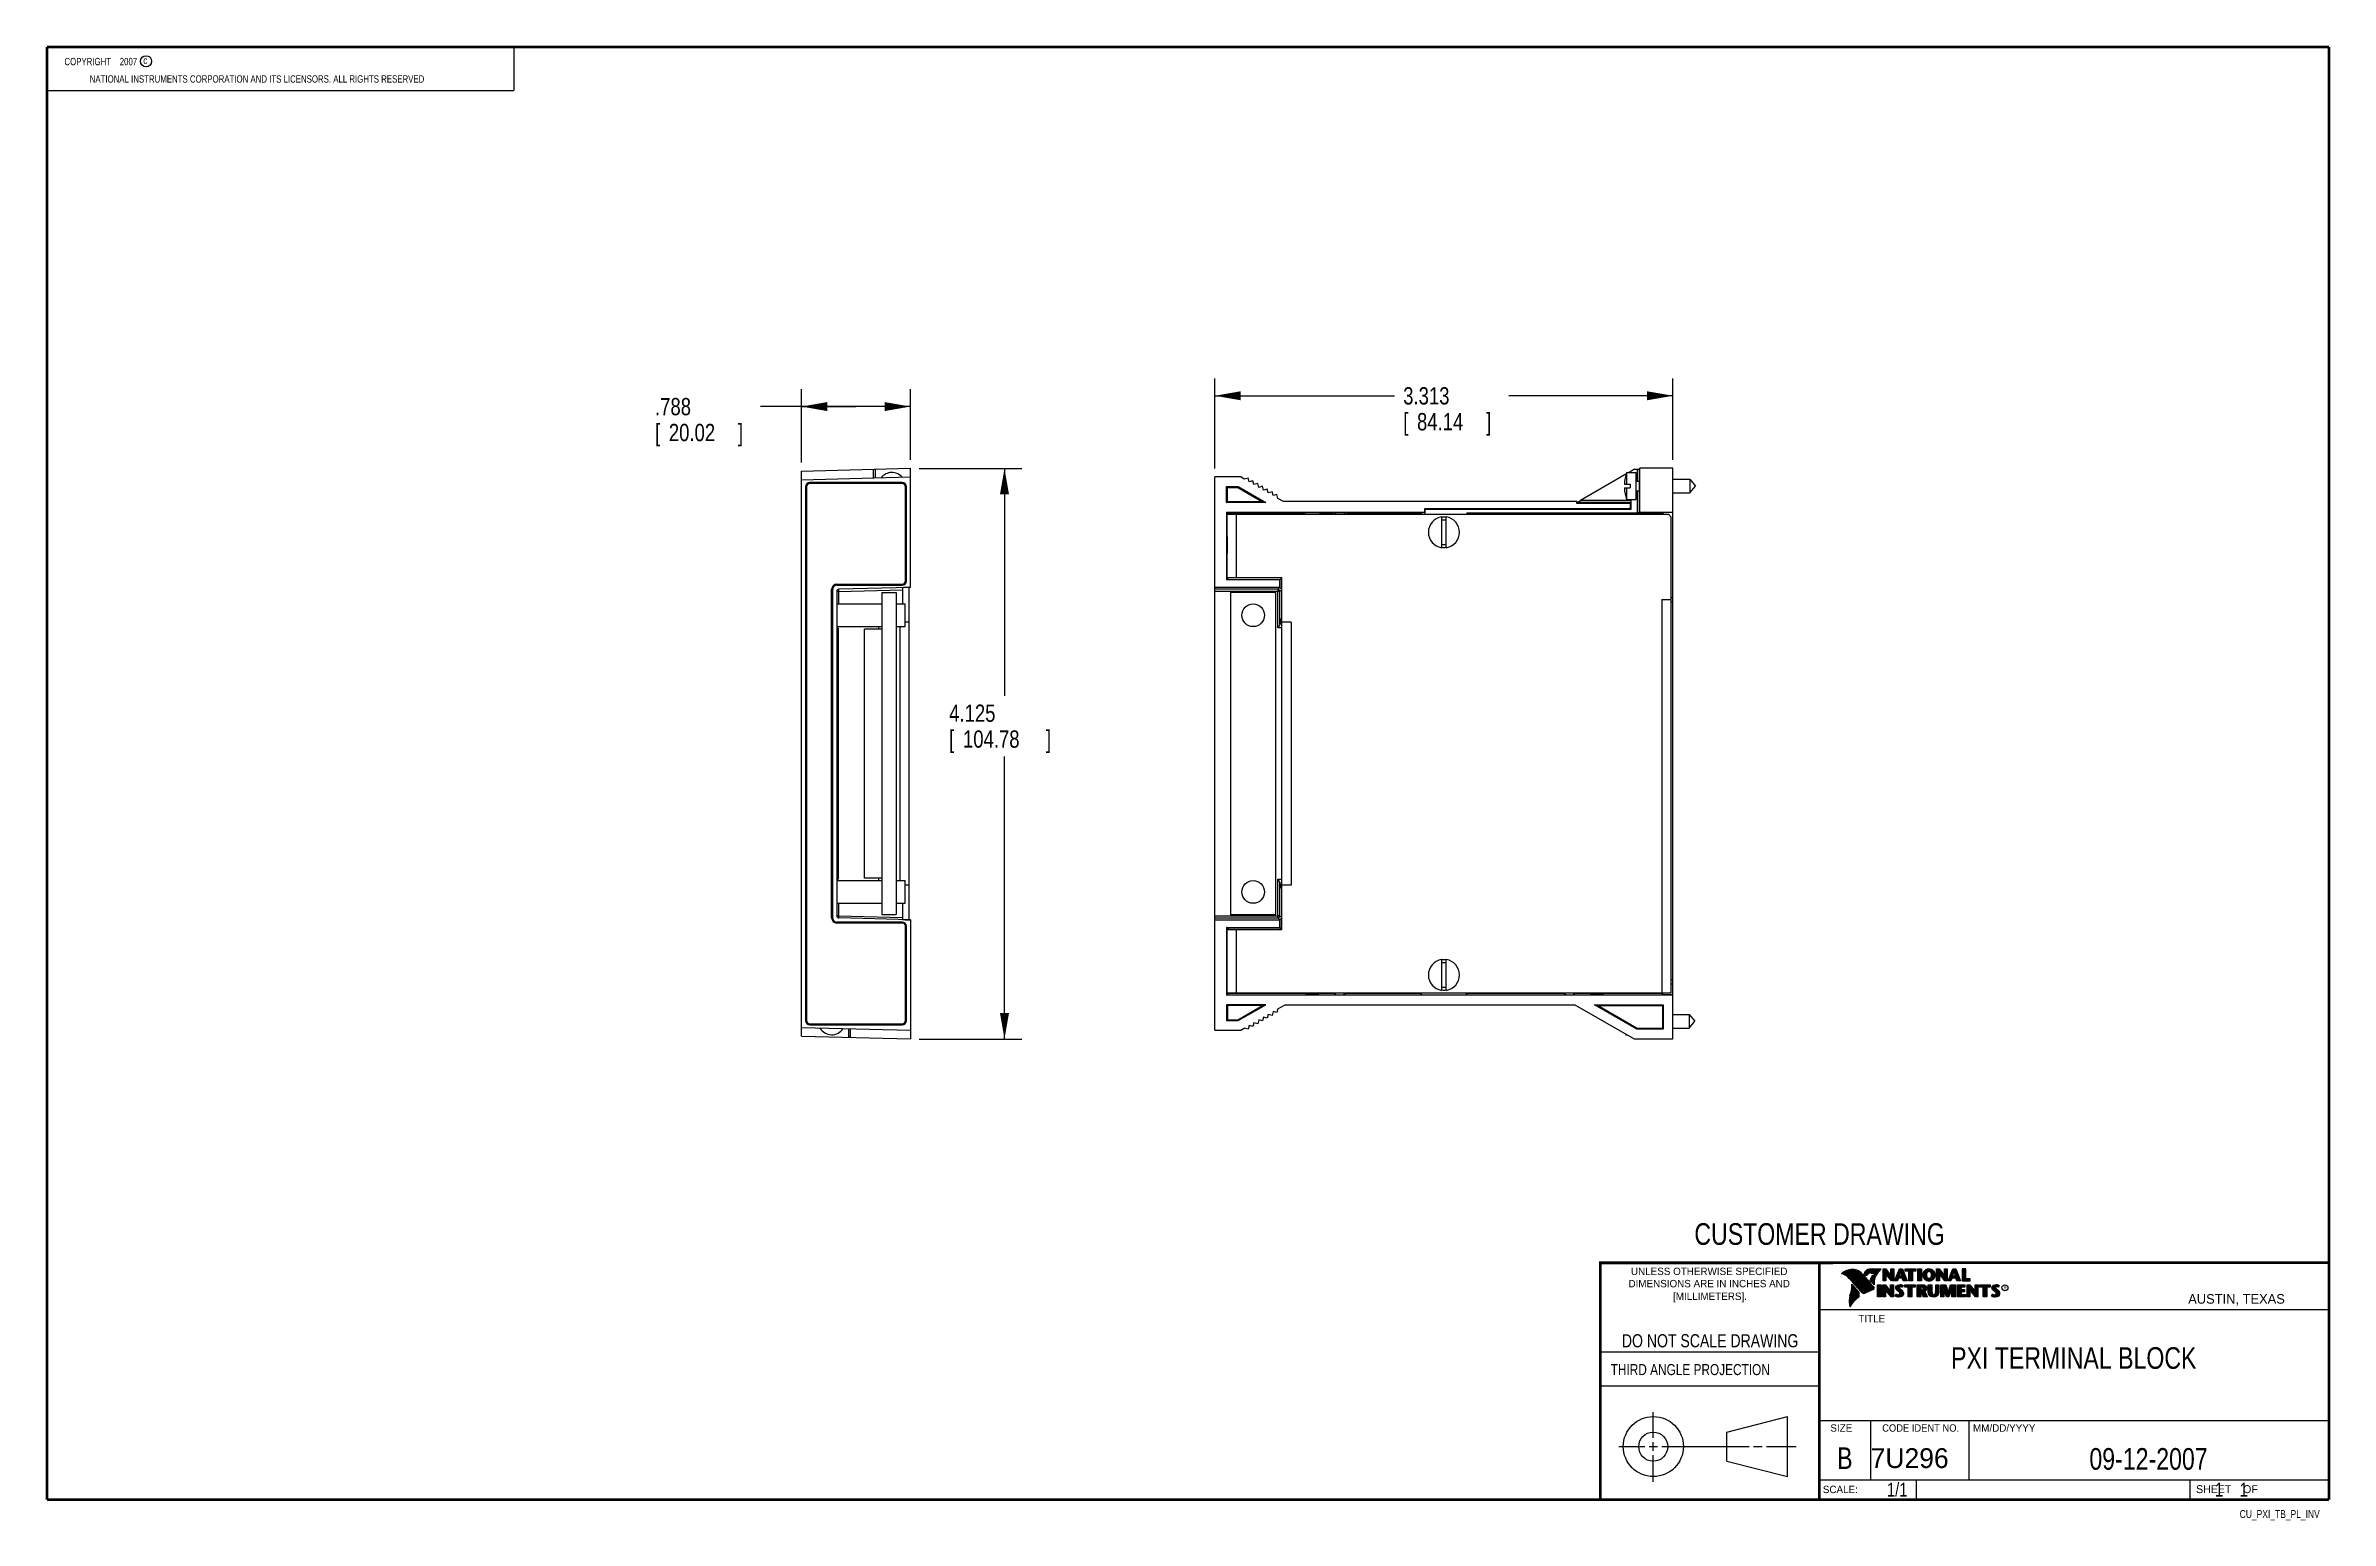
# Model space of a CAD drawing. Header units: inches. Extents: x 0.2 to 16.8, y 0.1 to 10.8.
import ezdxf
from ezdxf.enums import TextEntityAlignment as Align

# ---------------------------------------------------------------- set-up
doc = ezdxf.new("R2010")
doc.units = ezdxf.units.IN
doc.header["$LTSCALE"] = 0.935
doc.header["$MEASUREMENT"] = 0
doc.layers.get('0').update_dxf_attribs({"linetype": 'CONTINUOUS'})
doc.layers.add('DIMENSIONS', color=7, linetype='CONTINUOUS')
doc.styles.get("Standard").update_dxf_attribs({"font": 'txt', "width": 0.8})
doc.dimstyles.new('DIMSTYLE_1', dxfattribs={"dimtxt": 0.125, "dimasz": 0.1875, "dimexe": 0.18, "dimexo": 0.0625, "dimgap": 0.09, "dimtad": 0, "dimtih": 1, "dimtoh": 1, "dimdec": 3, "dimzin": 4, "dimdsep": 46, "dimtxsty": 'STANDARD', "dimblk": '_FILLED', "dimblk1": '_FILLED', "dimblk2": '_FILLED', "dimcen": 0.09, "dimadec": 0, "dimazin": 0, "dimtp": 0.01, "dimtm": 0.01, "dimtfac": 1, "dimtdec": 3, "dimtofl": 0, "dimtmove": 0, "dimatfit": 3, "dimldrblk": '_FILLED', "dimfxl": 1, "dimtolj": 1, "dimtzin": 4, "dimarcsym": 0})

msp = doc.modelspace()

# ---------------------------------------------------------------- texts
at = {"color": 2, "linetype": 'CONTINUOUS', "width": 0.8}
for s, height, p in [('c', 0.053, (0.946, 10.6363)), ('NATIONAL INSTRUMENTS CORPORATION AND ITS LICENSORS. ALL RIGHTS RESERVED', 0.053, (0.5583, 10.5016)), ('THIRD ANGLE PROJECTION', 0.08, (11.5564, 1.1584))]:
    msp.add_text(s, height=height, dxfattribs=at).set_placement(p)
at = {"color": 7, "linetype": 'CONTINUOUS', "width": 0.8}
for s, height, p in [('CUSTOMER DRAWING', 0.15625, (13.0668, 2.1001)), ('DO NOT SCALE DRAWING', 0.095, (12.2754, 1.3592)), ('B', 0.1562, (13.2497, 0.4798))]:
    msp.add_text(s, height=height, dxfattribs=at).set_placement(p, align=Align.CENTER)
at = {"color": 2, "linetype": 'CONTINUOUS'}
for s, p in [('DIMENSIONS ARE IN INCHES AND', (12.2688, 1.7933)), ('UNLESS OTHERWISE SPECIFIED', (12.2688, 1.8819)), ('[MILLIMETERS].', (12.2746, 1.7015))]:
    msp.add_text(s, height=0.053254, dxfattribs=at).set_placement(p, align=Align.CENTER)
for s, height, p in [('R', 0.0217, (14.3971, 1.7782)), ('AUSTIN, TEXAS', 0.069617, (15.7327, 1.6745)), ('TITLE', 0.05325, (13.3474, 1.5397)), ('SIZE', 0.05325, (13.1451, 0.7494)), ('MM/DD/YYYY', 0.05325, (14.1765, 0.7494)), ('SCALE:', 0.05325, (13.0904, 0.3053)), ('SHEET    OF', 0.057262, (15.7892, 0.3052))]:
    msp.add_text(s, height=height, dxfattribs=at).set_placement(p)
at = {"color": 2, "linetype": 'CONTINUOUS', "width": 0.95}
msp.add_text('CODE IDENT NO.', height=0.053254, dxfattribs=at).set_placement((13.7978, 0.7494), align=Align.CENTER)
at = {"color": 7, "linetype": 'CONTINUOUS'}
msp.add_text('7U296', height=0.14316, dxfattribs=at).set_placement((13.4363, 0.4866))
at = {"color": 7, "linetype": 'CONTINUOUS', "width": 0.8}
msp.add_text('1/1', height=0.1, dxfattribs=at).set_placement((13.7025, 0.2805), align=Align.RIGHT)
at = {"color": 2, "linetype": 'CONTINUOUS', "width": 0.8}
msp.add_text('CU_PXI_TB_PL_INV', height=0.057262, dxfattribs=at).set_placement((16.6837, 0.1254), align=Align.RIGHT)
at = {"color": 2, "linetype": 'CONTINUOUS', "insert": (0.3125, 10.6805), "char_height": 0.053, "width": 0.8904, "attachment_point": 1}
msp.add_mtext('    COPYRIGHT    2007', dxfattribs=at)
at = {"color": 7, "linetype": 'CONTINUOUS'}
for s, insert, char_height, width, attachment_point in [('PXI TERMINAL BLOCK\\P ', (14.9051, 1.3603), 0.15625, 2.25, 2), ('09-12-2007 ', (15.4455, 0.6307), 0.15625, 1.375, 2), ('    1    1', (15.8075, 0.3805), 0.1, 0.8, 1)]:
    msp.add_mtext(s, dxfattribs=dict(at, insert=insert, char_height=char_height, width=width, attachment_point=attachment_point))

# ---------------------------------------------------------------- blocks, each defined once
blk = doc.blocks.new('_FILLED')
at = {"color": 0, "linetype": 'BYBLOCK'}
blk.add_solid([(0, 0), (-1, 0.174), (-1, -0.174)], dxfattribs=at)
blk = doc.blocks.new('*D0')
at = {"layer": 'DIMENSIONS', "color": 2, "linetype": 'CONTINUOUS'}
for p, q in [((5.705, 7.755), (5.705, 8.285)), ((6.493, 7.776), (6.493, 8.285)), ((6.099, 8.16), (5.409, 8.16)), ((5.705, 8.16), (6.099, 8.16)), ((6.493, 8.16), (6.099, 8.16))]:
    blk.add_line(p, q, dxfattribs=at)
at = {"layer": 'DIMENSIONS', "color": 2, "linetype": 'CONTINUOUS', "xscale": 0.1875, "yscale": 0.1875, "zscale": 0.1875, "rotation": 180}
blk.add_blockref('_FILLED', (5.705, 8.16), dxfattribs=at)
at = {"layer": 'DIMENSIONS', "color": 2, "linetype": 'CONTINUOUS', "xscale": 0.1875, "yscale": 0.1875, "zscale": 0.1875}
blk.add_blockref('_FILLED', (6.493, 8.16), dxfattribs=at)
at = {"layer": 'DIMENSIONS', "color": 2, "linetype": 'CONTINUOUS', "width": 0.8}
for s, p in [('.788', (4.646, 8.097)), ('[', (4.646, 7.91)), ('20.02', (4.746, 7.91)), (']', (5.246, 7.91))]:
    blk.add_text(s, height=0.125, dxfattribs=at).set_placement(p)
blk = doc.blocks.new('*D1')
at = {"layer": 'DIMENSIONS', "color": 2, "linetype": 'CONTINUOUS'}
for p, q in [((6.556, 7.713), (7.298, 7.713)), ((7.173, 7.713), (7.173, 6.069)), ((7.173, 3.588), (7.173, 5.631)), ((6.556, 3.588), (7.298, 3.588))]:
    blk.add_line(p, q, dxfattribs=at)
at = {"layer": 'DIMENSIONS', "color": 2, "linetype": 'CONTINUOUS', "xscale": 0.1875, "yscale": 0.1875, "zscale": 0.1875}
for p, rotation in [((7.173, 7.713), 90), ((7.173, 3.588), 270)]:
    blk.add_blockref('_FILLED', p, dxfattribs=dict(at, rotation=rotation))
at = {"layer": 'DIMENSIONS', "color": 2, "linetype": 'CONTINUOUS', "width": 0.8}
for s, p in [('4.125', (6.773, 5.881)), ('[', (6.773, 5.694)), ('104.78', (6.873, 5.694)), (']', (7.473, 5.694))]:
    blk.add_text(s, height=0.125, dxfattribs=at).set_placement(p)
blk = doc.blocks.new('*D2')
at = {"layer": 'DIMENSIONS', "color": 2, "linetype": 'CONTINUOUS'}
for p, q in [((8.694, 7.713), (8.694, 8.363)), ((12.007, 7.776), (12.007, 8.363)), ((8.694, 8.238), (9.994, 8.238)), ((12.007, 8.238), (10.819, 8.238))]:
    blk.add_line(p, q, dxfattribs=at)
at = {"layer": 'DIMENSIONS', "color": 2, "linetype": 'CONTINUOUS', "xscale": 0.1875, "yscale": 0.1875, "zscale": 0.1875, "rotation": 180}
blk.add_blockref('_FILLED', (8.694, 8.238), dxfattribs=at)
at = {"layer": 'DIMENSIONS', "color": 2, "linetype": 'CONTINUOUS', "xscale": 0.1875, "yscale": 0.1875, "zscale": 0.1875}
blk.add_blockref('_FILLED', (12.007, 8.238), dxfattribs=at)
at = {"layer": 'DIMENSIONS', "color": 2, "linetype": 'CONTINUOUS', "width": 0.8}
for s, p in [('3.313', (10.056, 8.175)), ('[', (10.056, 7.988)), ('84.14', (10.156, 7.988)), (']', (10.656, 7.988))]:
    blk.add_text(s, height=0.125, dxfattribs=at).set_placement(p)

# ---------------------------------------------------------------- dimensions: what is measured, and where the dimension line sits
at = {"layer": 'DIMENSIONS', "color": 2, "linetype": 'CONTINUOUS'}
for base, p1, p2, picture, middle in [((6.4933, 8.1595), (5.7053, 7.7554), (6.4933, 7.776), '*D0', (4.9962, 8.0658)), ((12.0068461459, 8.2379425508), (8.6943461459, 7.7134868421), (12.0068461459, 7.7759868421), '*D2', (10.4064465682, 8.1441925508))]:
    dim = msp.add_linear_dim(base=base, p1=p1, p2=p2, dimstyle='DIMSTYLE_1', dxfattribs=at)
    dim.commit()
    dim.dimension.update_dxf_attribs({"geometry": picture, "text_midpoint": middle, "dimtype": 160})
dim = msp.add_linear_dim(base=(7.173, 3.5885), p1=(6.5558, 7.7135), p2=(6.5558, 3.5885), angle=270, dimstyle='DIMSTYLE_1', dxfattribs=at)
dim.commit()
dim.dimension.update_dxf_attribs({"geometry": '*D1', "text_midpoint": (7.173, 5.8498), "dimtype": 160})

# ---------------------------------------------------------------- linework, layer by layer
at = {"color": 2, "linetype": 'CONTINUOUS'}
for p, q in [((0.25, 10.7586), (3.625, 10.7586)), ((0.25, 10.7586), (0.25, 10.4456)), ((3.625, 10.7586), (3.625, 10.4456)), ((0.25, 10.4456), (3.625, 10.4456)), ((13.0652, 1.9695), (16.745, 1.9695)), ((13.0652, 1.9695), (13.0652, 0.2605)), ((13.2311, 1.8934), (13.2311, 1.8949)), ((13.2347, 1.8921), (13.2347, 1.8972)), ((13.2382, 1.8907), (13.2382, 1.8994)), ((13.2418, 1.8892), (13.2418, 1.9015)), ((13.2453, 1.8876), (13.2453, 1.9035)), ((13.2489, 1.8858), (13.2489, 1.9054)), ((13.2524, 1.8839), (13.2524, 1.9069)), ((13.256, 1.8818), (13.256, 1.9084)), ((13.2596, 1.8796), (13.2596, 1.9098)), ((13.2631, 1.8772), (13.2631, 1.9111)), ((13.2667, 1.8747), (13.2667, 1.9124)), ((13.2702, 1.872), (13.2702, 1.9135)), ((13.2738, 1.869), (13.2738, 1.9146)), ((13.2773, 1.8658), (13.2773, 1.9155)), ((13.2809, 1.8624), (13.2809, 1.9164)), ((13.2844, 1.8587), (13.2844, 1.9173)), ((13.288, 1.8549), (13.288, 1.9181)), ((13.2915, 1.851), (13.2915, 1.9188)), ((13.2951, 1.8471), (13.2951, 1.9194)), ((13.2987, 1.8431), (13.2987, 1.9198)), ((13.3022, 1.8391), (13.3022, 1.92)), ((13.3058, 1.8351), (13.3058, 1.9201)), ((13.3093, 1.8311), (13.3093, 1.9201)), ((13.3129, 1.827), (13.3129, 1.9199)), ((13.3164, 1.8229), (13.3164, 1.9196)), ((13.32, 1.8188), (13.32, 1.9192)), ((13.3235, 1.8146), (13.3235, 1.9186)), ((13.3271, 1.8104), (13.3271, 1.9179)), ((13.3306, 1.8062), (13.3306, 1.9172)), ((13.3342, 1.802), (13.3342, 1.9163)), ((13.3378, 1.7978), (13.3378, 1.9151)), ((13.3413, 1.7937), (13.3413, 1.9138)), ((13.3449, 1.7897), (13.3449, 1.9122)), ((13.3484, 1.7856), (13.3484, 1.9103)), ((13.352, 1.7817), (13.352, 1.9081)), ((13.3555, 1.7778), (13.3555, 1.9055)), ((13.3591, 1.7739), (13.3591, 1.9026)), ((13.3626, 1.7701), (13.3626, 1.8991)), ((13.3662, 1.7663), (13.3662, 1.8952)), ((13.3697, 1.7625), (13.3697, 1.8915)), ((13.3733, 1.7588), (13.3733, 1.8878)), ((13.3769, 1.7556), (13.3769, 1.8841)), ((13.3804, 1.7529), (13.3804, 1.8803)), ((13.384, 1.7512), (13.384, 1.8766)), ((13.3875, 1.7509), (13.3875, 1.8728)), ((13.4022, 1.878), (13.3901, 1.8922)), ((13.3911, 1.7518), (13.3911, 1.8691)), ((13.4029, 1.881), (13.3927, 1.893)), ((13.3946, 1.8908), (13.3946, 1.8999)), ((13.3946, 1.7533), (13.3946, 1.8653)), ((13.3982, 1.8866), (13.3982, 1.9062)), ((13.3982, 1.7548), (13.3982, 1.8615)), ((13.4017, 1.8824), (13.4017, 1.9101)), ((13.4017, 1.7563), (13.4017, 1.8574)), ((13.4053, 1.8823), (13.4053, 1.9129)), ((13.4053, 1.7578), (13.4053, 1.8531)), ((13.4088, 1.8844), (13.4088, 1.915)), ((13.4088, 1.7593), (13.4088, 1.8488)), ((13.4124, 1.887), (13.4124, 1.9167)), ((13.4124, 1.7609), (13.4124, 1.8445)), ((13.4159, 1.89), (13.4159, 1.9182)), ((13.4159, 1.7625), (13.4159, 1.8402)), ((13.4195, 1.8937), (13.4195, 1.9193)), ((13.4195, 1.7641), (13.4195, 1.8359)), ((13.4231, 1.8964), (13.4231, 1.9203)), ((13.4231, 1.7657), (13.4231, 1.8316)), ((13.4266, 1.8982), (13.4266, 1.9209)), ((13.4266, 1.7674), (13.4266, 1.8273)), ((13.4302, 1.8995), (13.4302, 1.9214)), ((13.4302, 1.7691), (13.4302, 1.823)), ((13.4414, 1.8328), (13.4319, 1.8437)), ((13.4337, 1.8997), (13.4337, 1.922)), ((13.4337, 1.7708), (13.4337, 1.8187)), ((13.4433, 1.8344), (13.4349, 1.844)), ((13.4373, 1.8991), (13.4373, 1.9224)), ((13.4373, 1.8413), (13.4373, 1.8491)), ((13.4408, 1.898), (13.4408, 1.9228)), ((13.4408, 1.8372), (13.4408, 1.8572)), ((13.4444, 1.8972), (13.4444, 1.9231)), ((13.4444, 1.8331), (13.4444, 1.8665)), ((13.4479, 1.8969), (13.4479, 1.9234)), ((13.4479, 1.8288), (13.4479, 1.873)), ((13.4515, 1.8966), (13.4515, 1.9236)), ((13.4515, 1.8247), (13.4515, 1.8764)), ((13.4529, 1.9261), (13.5132, 1.9271)), ((13.453, 1.9236), (13.5067, 1.9245)), ((13.455, 1.8965), (13.455, 1.9237)), ((13.455, 1.8207), (13.455, 1.878)), ((13.4586, 1.8964), (13.4586, 1.9237)), ((13.4586, 1.8303), (13.4586, 1.879)), ((13.4622, 1.8957), (13.4622, 1.9238)), ((13.4622, 1.8535), (13.4622, 1.8795)), ((13.4657, 1.8935), (13.4657, 1.9238)), ((13.4657, 1.8636), (13.4657, 1.8798)), ((13.4693, 1.872), (13.4693, 1.9239)), ((13.4728, 1.8794), (13.4728, 1.9239)), ((13.4764, 1.8859), (13.4764, 1.924)), ((13.4799, 1.8919), (13.4799, 1.924)), ((13.4835, 1.8973), (13.4835, 1.9241)), ((13.487, 1.9023), (13.487, 1.9242)), ((13.4906, 1.9069), (13.4906, 1.9242)), ((13.4941, 1.9112), (13.4941, 1.9243)), ((13.4977, 1.9153), (13.4977, 1.9243)), ((13.5013, 1.9191), (13.5013, 1.9244)), ((13.5261, 1.9263), (13.5451, 1.9263)), ((13.5261, 1.839), (13.5261, 1.9263)), ((13.5466, 1.839), (13.5261, 1.839)), ((13.5286, 1.9237), (13.5439, 1.9237)), ((13.5286, 1.8415), (13.5286, 1.9237)), ((13.5441, 1.8415), (13.5286, 1.8415)), ((13.5332, 1.8415), (13.5332, 1.9237)), ((13.5367, 1.8415), (13.5367, 1.9237)), ((13.5402, 1.8415), (13.5402, 1.9237)), ((13.5441, 1.8976), (13.5437, 1.9237)), ((13.5439, 1.9237), (13.5854, 1.869)), ((13.5873, 1.8415), (13.5441, 1.8976)), ((13.5441, 1.8976), (13.5441, 1.8415)), ((13.5451, 1.9263), (13.5829, 1.8765)), ((13.586, 1.839), (13.5466, 1.8902)), ((13.5466, 1.8902), (13.5466, 1.839)), ((13.5471, 1.8936), (13.5471, 1.9194)), ((13.5506, 1.8891), (13.5506, 1.9149)), ((13.5541, 1.8846), (13.5541, 1.9103)), ((13.5576, 1.8801), (13.5576, 1.9057)), ((13.561, 1.8756), (13.561, 1.9011)), ((13.5645, 1.8711), (13.5645, 1.8965)), ((13.568, 1.8665), (13.568, 1.8919)), ((13.5715, 1.862), (13.5715, 1.8874)), ((13.575, 1.8575), (13.575, 1.8828)), ((13.5784, 1.853), (13.5784, 1.8782)), ((13.5819, 1.8485), (13.5819, 1.8736)), ((13.5829, 1.9263), (13.6036, 1.9263)), ((13.5829, 1.8765), (13.5829, 1.9263)), ((13.5854, 1.9237), (13.6011, 1.9237)), ((13.5854, 1.869), (13.5854, 1.9237)), ((13.5854, 1.844), (13.5854, 1.869)), ((13.6036, 1.839), (13.586, 1.839)), ((13.6011, 1.8415), (13.5873, 1.8415)), ((13.5889, 1.8415), (13.5889, 1.9237)), ((13.5923, 1.8415), (13.5923, 1.9237)), ((13.5958, 1.8415), (13.5958, 1.9237)), ((13.5993, 1.8415), (13.5993, 1.9237)), ((13.6011, 1.9237), (13.6011, 1.8415)), ((13.6036, 1.9263), (13.6036, 1.839)), ((13.6088, 1.839), (13.6444, 1.9262)), ((13.6294, 1.839), (13.6088, 1.839)), ((13.6125, 1.8415), (13.6461, 1.9237)), ((13.6277, 1.8415), (13.6125, 1.8415)), ((13.6167, 1.8415), (13.6167, 1.8516)), ((13.6201, 1.8415), (13.6201, 1.8601)), ((13.6236, 1.8415), (13.6236, 1.8686)), ((13.6271, 1.8415), (13.6271, 1.8771)), ((13.6361, 1.8623), (13.6277, 1.8415)), ((13.6378, 1.8598), (13.6294, 1.839)), ((13.6306, 1.8486), (13.6306, 1.8857)), ((13.634, 1.8573), (13.634, 1.8942)), ((13.6665, 1.8623), (13.6361, 1.8623)), ((13.6375, 1.8623), (13.6375, 1.9027)), ((13.6647, 1.8598), (13.6378, 1.8598)), ((13.6388, 1.8711), (13.65, 1.9073)), ((13.6639, 1.8711), (13.6388, 1.8711)), ((13.641, 1.8781), (13.641, 1.9112)), ((13.641, 1.8623), (13.641, 1.8711)), ((13.6423, 1.8736), (13.6519, 1.9048)), ((13.6606, 1.8736), (13.6423, 1.8736)), ((13.6444, 1.9262), (13.6664, 1.9262)), ((13.6445, 1.8893), (13.6445, 1.9197)), ((13.6445, 1.8623), (13.6445, 1.8711)), ((13.6461, 1.9237), (13.6647, 1.9237)), ((13.6479, 1.9006), (13.6479, 1.9237)), ((13.6479, 1.8623), (13.6479, 1.8711)), ((13.65, 1.9073), (13.6541, 1.9073)), ((13.6514, 1.9073), (13.6514, 1.9237)), ((13.6514, 1.8623), (13.6514, 1.8711)), ((13.6519, 1.9048), (13.6521, 1.9048)), ((13.6521, 1.9048), (13.6606, 1.8736)), ((13.6541, 1.9073), (13.6639, 1.8711)), ((13.6549, 1.9043), (13.6549, 1.9237)), ((13.6549, 1.8623), (13.6549, 1.8711)), ((13.6584, 1.8915), (13.6584, 1.9237)), ((13.6584, 1.8623), (13.6584, 1.8711)), ((13.6618, 1.8787), (13.6618, 1.9237)), ((13.6618, 1.8623), (13.6618, 1.8711)), ((13.6647, 1.9237), (13.6959, 1.8415)), ((13.6717, 1.839), (13.6647, 1.8598)), ((13.6653, 1.8623), (13.6653, 1.922)), ((13.6664, 1.9262), (13.6995, 1.839)), ((13.6735, 1.8415), (13.6665, 1.8623)), ((13.6688, 1.8555), (13.6688, 1.9128)), ((13.6995, 1.839), (13.6717, 1.839)), ((13.6723, 1.8452), (13.6723, 1.9037)), ((13.6959, 1.8415), (13.6735, 1.8415)), ((13.6757, 1.8415), (13.6757, 1.8945)), ((13.6792, 1.8415), (13.6792, 1.8854)), ((13.6827, 1.8415), (13.6827, 1.8762)), ((13.6862, 1.8415), (13.6862, 1.8671)), ((13.6866, 1.9262), (13.7634, 1.9262)), ((13.6866, 1.9099), (13.6866, 1.9262)), ((13.7118, 1.9099), (13.6866, 1.9099)), ((13.6891, 1.9237), (13.7609, 1.9237)), ((13.6891, 1.9125), (13.6891, 1.9237)), ((13.7143, 1.9125), (13.6891, 1.9125)), ((13.6896, 1.8415), (13.6896, 1.8579)), ((13.6931, 1.9125), (13.6931, 1.9237)), ((13.6931, 1.8415), (13.6931, 1.8488)), ((13.6966, 1.9125), (13.6966, 1.9237)), ((13.7001, 1.9125), (13.7001, 1.9237)), ((13.7035, 1.9125), (13.7035, 1.9237)), ((13.707, 1.9125), (13.707, 1.9237)), ((13.7105, 1.9125), (13.7105, 1.9237)), ((13.7118, 1.839), (13.7118, 1.9099)), ((13.7382, 1.839), (13.7118, 1.839)), ((13.7143, 1.9125), (13.714, 1.9237)), ((13.7143, 1.8415), (13.7143, 1.9125)), ((13.7357, 1.8415), (13.7143, 1.8415)), ((13.7174, 1.8415), (13.7174, 1.9237)), ((13.7209, 1.8415), (13.7209, 1.9237)), ((13.7244, 1.8415), (13.7244, 1.9237)), ((13.7279, 1.8415), (13.7279, 1.9237)), ((13.7313, 1.8415), (13.7313, 1.9237)), ((13.7357, 1.9125), (13.7348, 1.9237)), ((13.7609, 1.9125), (13.7357, 1.9125)), ((13.7357, 1.9125), (13.7357, 1.8415)), ((13.7634, 1.9099), (13.7382, 1.9099)), ((13.7382, 1.9099), (13.7382, 1.839)), ((13.7383, 1.9125), (13.7383, 1.9237)), ((13.7418, 1.9125), (13.7418, 1.9237)), ((13.7452, 1.9125), (13.7452, 1.9237)), ((13.7487, 1.9125), (13.7487, 1.9237)), ((13.7522, 1.9125), (13.7522, 1.9237)), ((13.7557, 1.9125), (13.7557, 1.9237)), ((13.7591, 1.9125), (13.7591, 1.9237)), ((13.7609, 1.9237), (13.7609, 1.9125)), ((13.7634, 1.9262), (13.7634, 1.9099)), ((13.7768, 1.9262), (13.8031, 1.9262)), ((13.7768, 1.839), (13.7768, 1.9262)), ((13.8031, 1.839), (13.7768, 1.839)), ((13.7794, 1.9237), (13.8006, 1.9237)), ((13.7794, 1.8415), (13.7794, 1.9237)), ((13.8006, 1.8415), (13.7794, 1.8415)), ((13.7835, 1.8415), (13.7835, 1.9237)), ((13.787, 1.8415), (13.787, 1.9237)), ((13.7904, 1.8415), (13.7904, 1.9237)), ((13.7939, 1.8415), (13.7939, 1.9237)), ((13.7974, 1.8415), (13.7974, 1.9237)), ((13.8006, 1.9237), (13.8006, 1.8415)), ((13.8031, 1.9262), (13.8031, 1.839)), ((13.8154, 1.8853), (13.8155, 1.8871)), ((13.8154, 1.8834), (13.8154, 1.8853)), ((13.8154, 1.8816), (13.8154, 1.8834)), ((13.8155, 1.8797), (13.8154, 1.8816)), ((13.8155, 1.8871), (13.8157, 1.8889)), ((13.8157, 1.8779), (13.8155, 1.8797)), ((13.8157, 1.8889), (13.8159, 1.8907)), ((13.8159, 1.876), (13.8157, 1.8779)), ((13.8159, 1.8907), (13.8161, 1.8924)), ((13.8162, 1.8742), (13.8159, 1.876)), ((13.8161, 1.8924), (13.8165, 1.8941)), ((13.8166, 1.8724), (13.8162, 1.8742)), ((13.8165, 1.8941), (13.8169, 1.8958)), ((13.817, 1.8706), (13.8166, 1.8724)), ((13.8169, 1.8958), (13.8174, 1.8975)), ((13.8174, 1.8689), (13.817, 1.8706)), ((13.8174, 1.8975), (13.8179, 1.8991)), ((13.8179, 1.8672), (13.8174, 1.8689)), ((13.8179, 1.8991), (13.8185, 1.9006)), ((13.8179, 1.8852), (13.818, 1.8869)), ((13.8179, 1.8834), (13.8179, 1.8852)), ((13.818, 1.8817), (13.8179, 1.8834)), ((13.8185, 1.8655), (13.8179, 1.8672)), ((13.818, 1.8869), (13.8182, 1.8886)), ((13.8181, 1.8799), (13.818, 1.8817)), ((13.8182, 1.8781), (13.8181, 1.8799)), ((13.8182, 1.8886), (13.8184, 1.8903)), ((13.8184, 1.8764), (13.8182, 1.8781)), ((13.8184, 1.8903), (13.8186, 1.892)), ((13.8187, 1.8746), (13.8184, 1.8764)), ((13.8185, 1.9006), (13.8191, 1.9021)), ((13.8191, 1.8639), (13.8185, 1.8655)), ((13.8186, 1.892), (13.819, 1.8936)), ((13.8191, 1.8729), (13.8187, 1.8746)), ((13.819, 1.8936), (13.8193, 1.8952)), ((13.8191, 1.9021), (13.8198, 1.9036)), ((13.8194, 1.8712), (13.8191, 1.8729)), ((13.8198, 1.8623), (13.8191, 1.8639)), ((13.8193, 1.8952), (13.8198, 1.8967)), ((13.8199, 1.8696), (13.8194, 1.8712)), ((13.8198, 1.9036), (13.8206, 1.9051)), ((13.8198, 1.8967), (13.8203, 1.8982)), ((13.8205, 1.8607), (13.8198, 1.8623)), ((13.8204, 1.8679), (13.8199, 1.8696)), ((13.8203, 1.8982), (13.8208, 1.8997)), ((13.8209, 1.8664), (13.8204, 1.8679)), ((13.8213, 1.8592), (13.8205, 1.8607)), ((13.8206, 1.9051), (13.8214, 1.9065)), ((13.8208, 1.8997), (13.8214, 1.9011)), ((13.8209, 1.8664), (13.8208, 1.8997)), ((13.8215, 1.8648), (13.8209, 1.8664)), ((13.8221, 1.8578), (13.8213, 1.8592)), ((13.8214, 1.9065), (13.8223, 1.9079)), ((13.8214, 1.9011), (13.8221, 1.9025)), ((13.8221, 1.8633), (13.8215, 1.8648)), ((13.8221, 1.9025), (13.8228, 1.9038)), ((13.8228, 1.8619), (13.8221, 1.8633)), ((13.823, 1.8563), (13.8221, 1.8578)), ((13.8223, 1.9079), (13.8232, 1.9092)), ((13.8228, 1.9038), (13.8236, 1.9052)), ((13.8235, 1.8604), (13.8228, 1.8619)), ((13.8239, 1.855), (13.823, 1.8563)), ((13.8232, 1.9092), (13.8243, 1.9106)), ((13.8243, 1.8591), (13.8235, 1.8604)), ((13.8236, 1.9052), (13.8244, 1.9065)), ((13.8249, 1.8536), (13.8239, 1.855)), ((13.8243, 1.9106), (13.8253, 1.9119)), ((13.8243, 1.8591), (13.8244, 1.9065)), ((13.8251, 1.8577), (13.8243, 1.8591)), ((13.8244, 1.9065), (13.8253, 1.9077)), ((13.826, 1.8523), (13.8249, 1.8536)), ((13.826, 1.8564), (13.8251, 1.8577)), ((13.8253, 1.9119), (13.8265, 1.9132)), ((13.8253, 1.9077), (13.8262, 1.909)), ((13.8269, 1.8552), (13.826, 1.8564)), ((13.8271, 1.8511), (13.826, 1.8523)), ((13.8262, 1.909), (13.8273, 1.9102)), ((13.8265, 1.9132), (13.8276, 1.9144)), ((13.8279, 1.854), (13.8269, 1.8552)), ((13.8282, 1.8499), (13.8271, 1.8511)), ((13.8273, 1.9102), (13.8283, 1.9114)), ((13.8276, 1.9144), (13.8288, 1.9156)), ((13.8279, 1.854), (13.8283, 1.9114)), ((13.8289, 1.8528), (13.8279, 1.854)), ((13.8294, 1.8487), (13.8282, 1.8499)), ((13.8283, 1.9114), (13.8294, 1.9126)), ((13.8288, 1.9156), (13.8301, 1.9167)), ((13.83, 1.8517), (13.8289, 1.8528)), ((13.8294, 1.9126), (13.8306, 1.9137)), ((13.8306, 1.8476), (13.8294, 1.8487)), ((13.8311, 1.8506), (13.83, 1.8517)), ((13.8301, 1.9167), (13.8314, 1.9178)), ((13.8306, 1.9137), (13.8318, 1.9148)), ((13.8319, 1.8466), (13.8306, 1.8476)), ((13.8311, 1.8506), (13.8318, 1.9148)), ((13.8323, 1.8496), (13.8311, 1.8506)), ((13.8314, 1.9178), (13.8327, 1.9188)), ((13.8318, 1.9148), (13.833, 1.9158)), ((13.8332, 1.8456), (13.8319, 1.8466)), ((13.8335, 1.8486), (13.8323, 1.8496)), ((13.8327, 1.9188), (13.834, 1.9198)), ((13.833, 1.9158), (13.8342, 1.9168)), ((13.8346, 1.8447), (13.8332, 1.8456)), ((13.8347, 1.8477), (13.8335, 1.8486)), ((13.834, 1.9198), (13.8354, 1.9207)), ((13.8342, 1.9168), (13.8355, 1.9177)), ((13.836, 1.8438), (13.8346, 1.8447)), ((13.8347, 1.8477), (13.8355, 1.9177)), ((13.836, 1.8468), (13.8347, 1.8477)), ((13.8354, 1.9207), (13.8368, 1.9215)), ((13.8355, 1.9177), (13.8368, 1.9185)), ((13.8373, 1.846), (13.836, 1.8468)), ((13.8374, 1.843), (13.836, 1.8438)), ((13.8368, 1.9215), (13.8382, 1.9223)), ((13.8368, 1.9185), (13.8381, 1.9193)), ((13.8386, 1.8452), (13.8373, 1.846)), ((13.839, 1.8423), (13.8374, 1.843)), ((13.8381, 1.9193), (13.8394, 1.92)), ((13.8386, 1.8452), (13.8381, 1.9193)), ((13.8382, 1.9223), (13.8397, 1.923)), ((13.84, 1.8445), (13.8386, 1.8452)), ((13.8405, 1.8416), (13.839, 1.8423)), ((13.8394, 1.92), (13.8408, 1.9207)), ((13.8397, 1.923), (13.8412, 1.9237)), ((13.8397, 1.8857), (13.8398, 1.8868)), ((13.8397, 1.8845), (13.8397, 1.8857)), ((13.8397, 1.8833), (13.8397, 1.8845)), ((13.8397, 1.8821), (13.8397, 1.8833)), ((13.8397, 1.8809), (13.8397, 1.8821)), ((13.8398, 1.8796), (13.8397, 1.8809)), ((13.8398, 1.8868), (13.8399, 1.888)), ((13.8399, 1.8784), (13.8398, 1.8796)), ((13.8399, 1.888), (13.84, 1.8891)), ((13.84, 1.8773), (13.8399, 1.8784)), ((13.84, 1.8891), (13.8401, 1.8902)), ((13.8401, 1.8761), (13.84, 1.8773)), ((13.8415, 1.8439), (13.84, 1.8445)), ((13.8401, 1.8902), (13.8402, 1.8913)), ((13.8402, 1.8749), (13.8401, 1.8761)), ((13.8402, 1.8913), (13.8403, 1.8924)), ((13.8404, 1.8738), (13.8402, 1.8749)), ((13.8403, 1.8924), (13.8405, 1.8934)), ((13.8405, 1.8727), (13.8404, 1.8738)), ((13.8405, 1.8934), (13.8407, 1.8944)), ((13.8407, 1.8716), (13.8405, 1.8727)), ((13.8421, 1.8409), (13.8405, 1.8416)), ((13.8407, 1.8944), (13.8409, 1.8954)), ((13.841, 1.8706), (13.8407, 1.8716)), ((13.8408, 1.9207), (13.8422, 1.9213)), ((13.8409, 1.8954), (13.8411, 1.8963)), ((13.8412, 1.8696), (13.841, 1.8706)), ((13.8411, 1.8963), (13.8414, 1.8972)), ((13.8412, 1.9237), (13.8427, 1.9243)), ((13.8414, 1.8686), (13.8412, 1.8696)), ((13.8414, 1.8972), (13.8416, 1.8981)), ((13.8417, 1.8677), (13.8414, 1.8686)), ((13.8415, 1.8439), (13.8417, 1.8678)), ((13.843, 1.8433), (13.8415, 1.8439)), ((13.8416, 1.8981), (13.8419, 1.899)), ((13.842, 1.8667), (13.8417, 1.8677)), ((13.8419, 1.899), (13.8422, 1.8999)), ((13.842, 1.8991), (13.8422, 1.9213)), ((13.8423, 1.8658), (13.842, 1.8667)), ((13.8438, 1.8404), (13.8421, 1.8409)), ((13.8422, 1.9213), (13.8436, 1.9219)), ((13.8422, 1.8999), (13.8426, 1.9007)), ((13.8422, 1.8844), (13.8423, 1.8856)), ((13.8422, 1.8833), (13.8422, 1.8844)), ((13.8422, 1.8821), (13.8422, 1.8833)), ((13.8423, 1.8809), (13.8422, 1.8821)), ((13.8423, 1.8867), (13.8424, 1.8878)), ((13.8423, 1.8856), (13.8423, 1.8867)), ((13.8423, 1.8798), (13.8423, 1.8809)), ((13.8424, 1.8786), (13.8423, 1.8798)), ((13.8427, 1.865), (13.8423, 1.8658)), ((13.8424, 1.8878), (13.8425, 1.8889)), ((13.8425, 1.8775), (13.8424, 1.8786)), ((13.8425, 1.8889), (13.8426, 1.89)), ((13.8426, 1.8764), (13.8425, 1.8775)), ((13.8426, 1.9007), (13.843, 1.9016)), ((13.8426, 1.89), (13.8427, 1.891)), ((13.8427, 1.8753), (13.8426, 1.8764)), ((13.8427, 1.9243), (13.8443, 1.9248)), ((13.8427, 1.891), (13.8428, 1.892)), ((13.8429, 1.8742), (13.8427, 1.8753)), ((13.8431, 1.8641), (13.8427, 1.865)), ((13.8428, 1.892), (13.843, 1.893)), ((13.843, 1.8731), (13.8429, 1.8742)), ((13.843, 1.9016), (13.8434, 1.9024)), ((13.843, 1.893), (13.8432, 1.8939)), ((13.8432, 1.8721), (13.843, 1.8731)), ((13.8445, 1.8428), (13.843, 1.8433)), ((13.8434, 1.8633), (13.8431, 1.8641)), ((13.8432, 1.8939), (13.8434, 1.8948)), ((13.8434, 1.8712), (13.8432, 1.8721)), ((13.8434, 1.9024), (13.8438, 1.9032)), ((13.8434, 1.8948), (13.8436, 1.8957)), ((13.8436, 1.8702), (13.8434, 1.8712)), ((13.8439, 1.8625), (13.8434, 1.8633)), ((13.8436, 1.9219), (13.8451, 1.9224)), ((13.8436, 1.8957), (13.8438, 1.8965)), ((13.8439, 1.8693), (13.8436, 1.8702)), ((13.8438, 1.9032), (13.8443, 1.904)), ((13.8438, 1.8965), (13.844, 1.8974)), ((13.8455, 1.8399), (13.8438, 1.8404)), ((13.8441, 1.8684), (13.8439, 1.8693)), ((13.8443, 1.8617), (13.8439, 1.8625)), ((13.844, 1.8974), (13.8443, 1.8982)), ((13.8444, 1.8676), (13.8441, 1.8684)), ((13.8443, 1.9248), (13.8459, 1.9253)), ((13.8443, 1.904), (13.8447, 1.9047)), ((13.8443, 1.8982), (13.8446, 1.899)), ((13.8448, 1.8609), (13.8443, 1.8617)), ((13.8447, 1.8667), (13.8444, 1.8676)), ((13.8462, 1.8423), (13.8445, 1.8428)), ((13.8446, 1.899), (13.8449, 1.8997)), ((13.8447, 1.9047), (13.8453, 1.9055)), ((13.845, 1.8659), (13.8447, 1.8667)), ((13.8453, 1.8602), (13.8448, 1.8609)), ((13.8449, 1.8997), (13.8453, 1.9005)), ((13.8454, 1.8651), (13.845, 1.8659)), ((13.8451, 1.9224), (13.8466, 1.9229)), ((13.8453, 1.9055), (13.8451, 1.9224)), ((13.8453, 1.9055), (13.8458, 1.9062)), ((13.8453, 1.9005), (13.8456, 1.9012)), ((13.8458, 1.8595), (13.8453, 1.8602)), ((13.8457, 1.8644), (13.8454, 1.8651)), ((13.8473, 1.8395), (13.8455, 1.8399)), ((13.8456, 1.9012), (13.846, 1.902)), ((13.8461, 1.8637), (13.8457, 1.8644)), ((13.8458, 1.9062), (13.8464, 1.9068)), ((13.8464, 1.8588), (13.8458, 1.8595)), ((13.846, 1.8424), (13.8458, 1.8595)), ((13.8459, 1.9253), (13.8476, 1.9257)), ((13.846, 1.902), (13.8464, 1.9027)), ((13.8465, 1.863), (13.8461, 1.8637)), ((13.8478, 1.8419), (13.8462, 1.8423)), ((13.8464, 1.9068), (13.847, 1.9074)), ((13.8464, 1.9027), (13.8468, 1.9033)), ((13.847, 1.8581), (13.8464, 1.8588)), ((13.8469, 1.8623), (13.8465, 1.863)), ((13.8466, 1.9229), (13.8481, 1.9233)), ((13.8468, 1.9033), (13.8473, 1.9039)), ((13.8473, 1.8617), (13.8469, 1.8623)), ((13.847, 1.9074), (13.8477, 1.908)), ((13.8477, 1.8575), (13.847, 1.8581)), ((13.8473, 1.9039), (13.8478, 1.9045)), ((13.8478, 1.8611), (13.8473, 1.8617)), ((13.8491, 1.8391), (13.8473, 1.8395)), ((13.8476, 1.9257), (13.8492, 1.9261)), ((13.8477, 1.908), (13.8483, 1.9086)), ((13.8483, 1.857), (13.8477, 1.8575)), ((13.8478, 1.9045), (13.8482, 1.9051)), ((13.8483, 1.8605), (13.8478, 1.8611)), ((13.8495, 1.8416), (13.8478, 1.8419)), ((13.8481, 1.9233), (13.8497, 1.9236)), ((13.8482, 1.9051), (13.8488, 1.9056)), ((13.8483, 1.9086), (13.849, 1.9091)), ((13.8488, 1.8599), (13.8483, 1.8605)), ((13.849, 1.8564), (13.8483, 1.857)), ((13.8488, 1.9056), (13.8493, 1.9061)), ((13.8494, 1.8594), (13.8488, 1.8599)), ((13.849, 1.9091), (13.8497, 1.9095)), ((13.8498, 1.8559), (13.849, 1.8564)), ((13.8509, 1.8388), (13.8491, 1.8391)), ((13.8492, 1.9261), (13.8509, 1.9264)), ((13.8493, 1.9061), (13.8498, 1.9065)), ((13.8499, 1.8589), (13.8494, 1.8594)), ((13.8495, 1.9094), (13.8495, 1.9236)), ((13.8495, 1.8416), (13.8495, 1.8561)), ((13.8513, 1.8413), (13.8495, 1.8416)), ((13.8497, 1.9236), (13.8513, 1.9239)), ((13.8497, 1.9095), (13.8505, 1.9099)), ((13.8498, 1.9065), (13.8504, 1.9069)), ((13.8505, 1.8555), (13.8498, 1.8559)), ((13.8505, 1.8585), (13.8499, 1.8589)), ((13.8504, 1.9069), (13.851, 1.9073)), ((13.8505, 1.9099), (13.8512, 1.9103)), ((13.8511, 1.8581), (13.8505, 1.8585)), ((13.8513, 1.8551), (13.8505, 1.8555)), ((13.8509, 1.9264), (13.8527, 1.9266)), ((13.8528, 1.8386), (13.8509, 1.8388)), ((13.851, 1.9073), (13.8516, 1.9077)), ((13.8518, 1.8577), (13.8511, 1.8581)), ((13.8512, 1.9103), (13.852, 1.9106)), ((13.8513, 1.9239), (13.853, 1.9241)), ((13.8521, 1.8547), (13.8513, 1.8551)), ((13.853, 1.8411), (13.8513, 1.8413)), ((13.8516, 1.9077), (13.8523, 1.908)), ((13.8524, 1.8574), (13.8518, 1.8577)), ((13.852, 1.9106), (13.8528, 1.9109)), ((13.853, 1.8544), (13.8521, 1.8547)), ((13.8523, 1.908), (13.8529, 1.9083)), ((13.8531, 1.8571), (13.8524, 1.8574)), ((13.8527, 1.9266), (13.8544, 1.9268)), ((13.8528, 1.9109), (13.8536, 1.9111)), ((13.8547, 1.8384), (13.8528, 1.8386)), ((13.8529, 1.9083), (13.8536, 1.9085)), ((13.853, 1.9241), (13.8546, 1.9243)), ((13.853, 1.9109), (13.853, 1.9241)), ((13.8538, 1.8542), (13.853, 1.8544)), ((13.853, 1.8411), (13.853, 1.8544)), ((13.8548, 1.841), (13.853, 1.8411)), ((13.8538, 1.8568), (13.8531, 1.8571)), ((13.8536, 1.9111), (13.8545, 1.9113)), ((13.8536, 1.9085), (13.8543, 1.9087)), ((13.8545, 1.8566), (13.8538, 1.8568)), ((13.8547, 1.854), (13.8538, 1.8542)), ((13.8543, 1.9087), (13.855, 1.9089)), ((13.8544, 1.9268), (13.8561, 1.9269)), ((13.8545, 1.9113), (13.8553, 1.9115)), ((13.8552, 1.8564), (13.8545, 1.8566)), ((13.8546, 1.9243), (13.8563, 1.9244)), ((13.8556, 1.8538), (13.8547, 1.854)), ((13.8565, 1.8384), (13.8547, 1.8384)), ((13.8566, 1.8409), (13.8548, 1.841)), ((13.855, 1.9089), (13.8557, 1.909)), ((13.8559, 1.8563), (13.8552, 1.8564)), ((13.8553, 1.9115), (13.8562, 1.9116)), ((13.8565, 1.8537), (13.8556, 1.8538)), ((13.8557, 1.909), (13.8565, 1.9091)), ((13.8567, 1.8562), (13.8559, 1.8563)), ((13.8561, 1.9269), (13.8579, 1.927)), ((13.8562, 1.9116), (13.8571, 1.9117)), ((13.8563, 1.9244), (13.8579, 1.9245)), ((13.8565, 1.9116), (13.8565, 1.9244)), ((13.8565, 1.9091), (13.8572, 1.9092)), ((13.8574, 1.8537), (13.8565, 1.8537)), ((13.8565, 1.8409), (13.8565, 1.8537)), ((13.8584, 1.8383), (13.8565, 1.8384)), ((13.8584, 1.8408), (13.8566, 1.8409)), ((13.8574, 1.8562), (13.8567, 1.8562)), ((13.8571, 1.9117), (13.858, 1.9117)), ((13.8572, 1.9092), (13.858, 1.9092)), ((13.8582, 1.8562), (13.8574, 1.8562)), ((13.8583, 1.8537), (13.8574, 1.8537)), ((13.8579, 1.927), (13.8596, 1.927)), ((13.8579, 1.9245), (13.8596, 1.9244)), ((13.858, 1.9117), (13.8589, 1.9117)), ((13.858, 1.9092), (13.8587, 1.9091)), ((13.8589, 1.8563), (13.8582, 1.8562)), ((13.8592, 1.8537), (13.8583, 1.8537)), ((13.8601, 1.8409), (13.8584, 1.8408)), ((13.8602, 1.8384), (13.8584, 1.8383)), ((13.8587, 1.9091), (13.8595, 1.9091)), ((13.8589, 1.9117), (13.8598, 1.9116)), ((13.8597, 1.8564), (13.8589, 1.8563)), ((13.8601, 1.8539), (13.8592, 1.8537)), ((13.8595, 1.9091), (13.8602, 1.909)), ((13.8596, 1.927), (13.8614, 1.9269)), ((13.8596, 1.9244), (13.8612, 1.9243)), ((13.8605, 1.8565), (13.8597, 1.8564)), ((13.8598, 1.9116), (13.8607, 1.9114)), ((13.8599, 1.8409), (13.8601, 1.8539)), ((13.861, 1.854), (13.8601, 1.8539)), ((13.8618, 1.841), (13.8601, 1.8409)), ((13.8602, 1.909), (13.861, 1.9088)), ((13.862, 1.8384), (13.8602, 1.8384)), ((13.8612, 1.8567), (13.8605, 1.8565)), ((13.8607, 1.9114), (13.8616, 1.9113)), ((13.861, 1.9114), (13.8612, 1.9243)), ((13.861, 1.9088), (13.8617, 1.9086)), ((13.8619, 1.8542), (13.861, 1.854)), ((13.8612, 1.9243), (13.8628, 1.9242)), ((13.862, 1.8569), (13.8612, 1.8567)), ((13.8614, 1.9269), (13.8631, 1.9267)), ((13.8616, 1.9113), (13.8624, 1.911)), ((13.8617, 1.9086), (13.8624, 1.9084)), ((13.8635, 1.8411), (13.8618, 1.841)), ((13.8627, 1.8545), (13.8619, 1.8542)), ((13.8627, 1.8571), (13.862, 1.8569)), ((13.8638, 1.8386), (13.862, 1.8384)), ((13.8624, 1.911), (13.8632, 1.9108)), ((13.8624, 1.9084), (13.8631, 1.9081)), ((13.8634, 1.8574), (13.8627, 1.8571)), ((13.8636, 1.8547), (13.8627, 1.8545)), ((13.8628, 1.9242), (13.8644, 1.924)), ((13.8631, 1.9267), (13.8648, 1.9265)), ((13.8631, 1.9081), (13.8638, 1.9079)), ((13.8632, 1.9108), (13.864, 1.9105)), ((13.8641, 1.8577), (13.8634, 1.8574)), ((13.8634, 1.8411), (13.8636, 1.8547)), ((13.8652, 1.8413), (13.8635, 1.8411)), ((13.8644, 1.8551), (13.8636, 1.8547)), ((13.8638, 1.9079), (13.8645, 1.9076)), ((13.8656, 1.8388), (13.8638, 1.8386)), ((13.864, 1.9105), (13.8648, 1.9102)), ((13.8647, 1.858), (13.8641, 1.8577)), ((13.8643, 1.9104), (13.8644, 1.924)), ((13.8644, 1.924), (13.8661, 1.9237)), ((13.8652, 1.8554), (13.8644, 1.8551)), ((13.8645, 1.9076), (13.8651, 1.9072)), ((13.8653, 1.8584), (13.8647, 1.858)), ((13.8648, 1.9265), (13.8665, 1.9262)), ((13.8648, 1.9102), (13.8656, 1.9098)), ((13.8651, 1.9072), (13.8657, 1.9069)), ((13.8659, 1.8558), (13.8652, 1.8554)), ((13.8668, 1.8416), (13.8652, 1.8413)), ((13.8659, 1.8588), (13.8653, 1.8584)), ((13.8656, 1.9098), (13.8663, 1.9094)), ((13.8673, 1.8391), (13.8656, 1.8388)), ((13.8657, 1.9069), (13.8662, 1.9065)), ((13.8665, 1.8592), (13.8659, 1.8588)), ((13.8667, 1.8562), (13.8659, 1.8558)), ((13.8661, 1.9237), (13.8676, 1.9233)), ((13.8662, 1.9065), (13.8668, 1.9061)), ((13.8663, 1.9094), (13.867, 1.909)), ((13.8665, 1.9262), (13.8682, 1.9258)), ((13.867, 1.8596), (13.8665, 1.8592)), ((13.8674, 1.8567), (13.8667, 1.8562)), ((13.8668, 1.9061), (13.8673, 1.9056)), ((13.8685, 1.842), (13.8668, 1.8416)), ((13.8669, 1.8416), (13.867, 1.8565)), ((13.867, 1.909), (13.8677, 1.9085)), ((13.8675, 1.8601), (13.867, 1.8596)), ((13.8673, 1.9056), (13.8677, 1.9052)), ((13.869, 1.8395), (13.8673, 1.8391)), ((13.8681, 1.8572), (13.8674, 1.8567)), ((13.8675, 1.9087), (13.8676, 1.9233)), ((13.868, 1.8606), (13.8675, 1.8601)), ((13.8676, 1.9233), (13.8692, 1.9229)), ((13.8677, 1.9085), (13.8683, 1.908)), ((13.8677, 1.9052), (13.8682, 1.9047)), ((13.8684, 1.8612), (13.868, 1.8606)), ((13.8687, 1.8577), (13.8681, 1.8572)), ((13.8682, 1.9258), (13.8699, 1.9254)), ((13.8682, 1.9047), (13.8686, 1.9042)), ((13.8683, 1.908), (13.869, 1.9075)), ((13.8688, 1.8618), (13.8684, 1.8612)), ((13.8701, 1.8424), (13.8685, 1.842)), ((13.8686, 1.9042), (13.869, 1.9037)), ((13.8693, 1.8583), (13.8687, 1.8577)), ((13.8693, 1.8624), (13.8688, 1.8618)), ((13.869, 1.9075), (13.8695, 1.907)), ((13.869, 1.9037), (13.8694, 1.9031)), ((13.8707, 1.8399), (13.869, 1.8395)), ((13.8692, 1.9229), (13.8708, 1.9225)), ((13.8696, 1.8631), (13.8693, 1.8624)), ((13.8699, 1.859), (13.8693, 1.8583)), ((13.8694, 1.9031), (13.8698, 1.9025)), ((13.8695, 1.907), (13.8701, 1.9064)), ((13.87, 1.8638), (13.8696, 1.8631)), ((13.8698, 1.9025), (13.8701, 1.9019)), ((13.8699, 1.9254), (13.8715, 1.9249)), ((13.8704, 1.8596), (13.8699, 1.859)), ((13.8704, 1.8645), (13.87, 1.8638)), ((13.8701, 1.9064), (13.8706, 1.9058)), ((13.8701, 1.9019), (13.8704, 1.9012)), ((13.8716, 1.8428), (13.8701, 1.8424)), ((13.8704, 1.9012), (13.8708, 1.9005)), ((13.8707, 1.8653), (13.8704, 1.8645)), ((13.8709, 1.8603), (13.8704, 1.8596)), ((13.8706, 1.9058), (13.8711, 1.9052)), ((13.871, 1.8661), (13.8707, 1.8653)), ((13.8724, 1.8404), (13.8707, 1.8399)), ((13.8708, 1.9225), (13.8723, 1.922)), ((13.871, 1.9053), (13.8708, 1.9225)), ((13.8708, 1.9005), (13.8711, 1.8998)), ((13.8714, 1.8611), (13.8709, 1.8603)), ((13.8713, 1.8669), (13.871, 1.8661)), ((13.8711, 1.9052), (13.8715, 1.9045)), ((13.8711, 1.8998), (13.8714, 1.899)), ((13.8716, 1.8677), (13.8713, 1.8669)), ((13.8714, 1.899), (13.8717, 1.8981)), ((13.8719, 1.8618), (13.8714, 1.8611)), ((13.8716, 1.8428), (13.8714, 1.8611)), ((13.8715, 1.9249), (13.8732, 1.9243)), ((13.8715, 1.9045), (13.872, 1.9038)), ((13.8719, 1.8686), (13.8716, 1.8677)), ((13.8732, 1.8434), (13.8716, 1.8428)), ((13.8717, 1.8981), (13.8719, 1.8972)), ((13.8719, 1.8972), (13.8722, 1.8963)), ((13.8722, 1.8695), (13.8719, 1.8686)), ((13.8723, 1.8626), (13.8719, 1.8618)), ((13.872, 1.9038), (13.8724, 1.9031)), ((13.8722, 1.8963), (13.8724, 1.8954)), ((13.8724, 1.8704), (13.8722, 1.8695)), ((13.8723, 1.922), (13.8738, 1.9214)), ((13.8727, 1.8634), (13.8723, 1.8626)), ((13.8724, 1.9031), (13.8727, 1.9023)), ((13.8724, 1.8954), (13.8727, 1.8944)), ((13.8727, 1.8713), (13.8724, 1.8704)), ((13.8741, 1.841), (13.8724, 1.8404)), ((13.8727, 1.9023), (13.8731, 1.9015)), ((13.8727, 1.8944), (13.8729, 1.8933)), ((13.8729, 1.8723), (13.8727, 1.8713)), ((13.873, 1.8643), (13.8727, 1.8634)), ((13.8729, 1.8933), (13.8731, 1.8923)), ((13.8731, 1.8733), (13.8729, 1.8723)), ((13.8734, 1.8651), (13.873, 1.8643)), ((13.8731, 1.9015), (13.8734, 1.9007)), ((13.8731, 1.8923), (13.8732, 1.8912)), ((13.8732, 1.8743), (13.8731, 1.8733)), ((13.8732, 1.9243), (13.8748, 1.9237)), ((13.8732, 1.8912), (13.8734, 1.8901)), ((13.8734, 1.8753), (13.8732, 1.8743)), ((13.8747, 1.844), (13.8732, 1.8434)), ((13.8734, 1.9007), (13.8737, 1.8998)), ((13.8734, 1.8901), (13.8735, 1.889)), ((13.8735, 1.8764), (13.8734, 1.8753)), ((13.8737, 1.866), (13.8734, 1.8651)), ((13.8735, 1.889), (13.8736, 1.8878)), ((13.8736, 1.8775), (13.8735, 1.8764)), ((13.8736, 1.8878), (13.8737, 1.8867)), ((13.8737, 1.8786), (13.8736, 1.8775)), ((13.8737, 1.8998), (13.8741, 1.8989)), ((13.8737, 1.8867), (13.8737, 1.8855)), ((13.8737, 1.8855), (13.8738, 1.8844)), ((13.8738, 1.8798), (13.8737, 1.8786)), ((13.874, 1.8669), (13.8737, 1.866)), ((13.8738, 1.9214), (13.8753, 1.9207)), ((13.8741, 1.8988), (13.8738, 1.9214)), ((13.8738, 1.8844), (13.8738, 1.8832)), ((13.8738, 1.8832), (13.8738, 1.8821)), ((13.8738, 1.8821), (13.8738, 1.8809)), ((13.8738, 1.8809), (13.8738, 1.8798)), ((13.8743, 1.8678), (13.874, 1.8669)), ((13.8741, 1.8989), (13.8744, 1.898)), ((13.8757, 1.8417), (13.8741, 1.841)), ((13.8746, 1.8688), (13.8743, 1.8678)), ((13.8744, 1.898), (13.8746, 1.897)), ((13.8747, 1.844), (13.8744, 1.8681)), ((13.8746, 1.897), (13.8749, 1.896)), ((13.8749, 1.8697), (13.8746, 1.8688)), ((13.8762, 1.8447), (13.8747, 1.844)), ((13.8748, 1.9237), (13.8763, 1.923)), ((13.8749, 1.896), (13.8751, 1.8949)), ((13.8751, 1.8707), (13.8749, 1.8697)), ((13.8751, 1.8949), (13.8754, 1.8938)), ((13.8754, 1.8718), (13.8751, 1.8707)), ((13.8753, 1.9207), (13.8767, 1.92)), ((13.8754, 1.8938), (13.8756, 1.8927)), ((13.8756, 1.8728), (13.8754, 1.8718)), ((13.8756, 1.8927), (13.8757, 1.8916)), ((13.8757, 1.8739), (13.8756, 1.8728)), ((13.8757, 1.8916), (13.8759, 1.8904)), ((13.8759, 1.875), (13.8757, 1.8739)), ((13.8773, 1.8424), (13.8757, 1.8417)), ((13.8759, 1.8904), (13.876, 1.8892)), ((13.876, 1.8762), (13.8759, 1.875)), ((13.876, 1.8892), (13.8761, 1.888)), ((13.8761, 1.8773), (13.876, 1.8762)), ((13.8761, 1.888), (13.8762, 1.8869)), ((13.8762, 1.8785), (13.8761, 1.8773)), ((13.8762, 1.8869), (13.8763, 1.8857)), ((13.8763, 1.8797), (13.8762, 1.8785)), ((13.8776, 1.8454), (13.8762, 1.8447)), ((13.8763, 1.923), (13.8778, 1.9223)), ((13.8763, 1.8857), (13.8763, 1.8844)), ((13.8763, 1.8844), (13.8763, 1.8832)), ((13.8763, 1.8832), (13.8763, 1.882)), ((13.8763, 1.882), (13.8763, 1.8808)), ((13.8763, 1.8808), (13.8763, 1.8797)), ((13.8767, 1.92), (13.8781, 1.9193)), ((13.8788, 1.8432), (13.8773, 1.8424)), ((13.8776, 1.8454), (13.8781, 1.9193)), ((13.879, 1.8462), (13.8776, 1.8454)), ((13.8778, 1.9223), (13.8793, 1.9215)), ((13.8781, 1.9193), (13.8795, 1.9185)), ((13.8803, 1.844), (13.8788, 1.8432)), ((13.8804, 1.847), (13.879, 1.8462)), ((13.8793, 1.9215), (13.8808, 1.9207)), ((13.8795, 1.9185), (13.8808, 1.9176)), ((13.8818, 1.8449), (13.8803, 1.844)), ((13.8817, 1.8479), (13.8804, 1.847)), ((13.8808, 1.9207), (13.8822, 1.9197)), ((13.8808, 1.9176), (13.8821, 1.9167)), ((13.8817, 1.8479), (13.8821, 1.9167)), ((13.883, 1.8489), (13.8817, 1.8479)), ((13.8832, 1.8459), (13.8818, 1.8449)), ((13.8821, 1.9167), (13.8833, 1.9158)), ((13.8822, 1.9197), (13.8836, 1.9188)), ((13.8842, 1.8499), (13.883, 1.8489)), ((13.8846, 1.8469), (13.8832, 1.8459)), ((13.8833, 1.9158), (13.8845, 1.9148)), ((13.8836, 1.9188), (13.8849, 1.9178)), ((13.8853, 1.8509), (13.8842, 1.8499)), ((13.8845, 1.9148), (13.8857, 1.9137)), ((13.8853, 1.8509), (13.8845, 1.9148)), ((13.8858, 1.848), (13.8846, 1.8469)), ((13.8849, 1.9178), (13.8862, 1.9167)), ((13.8864, 1.852), (13.8853, 1.8509)), ((13.8857, 1.9137), (13.8868, 1.9126)), ((13.8871, 1.8491), (13.8858, 1.848)), ((13.8862, 1.9167), (13.8874, 1.9156)), ((13.8875, 1.8532), (13.8864, 1.852)), ((13.8868, 1.9126), (13.8879, 1.9115)), ((13.8882, 1.8503), (13.8871, 1.8491)), ((13.8874, 1.9156), (13.8886, 1.9144)), ((13.8884, 1.8543), (13.8875, 1.8532)), ((13.8879, 1.9115), (13.8889, 1.9103)), ((13.8894, 1.8515), (13.8882, 1.8503)), ((13.8884, 1.8543), (13.8889, 1.9103)), ((13.8894, 1.8556), (13.8884, 1.8543)), ((13.8886, 1.9144), (13.8897, 1.9132)), ((13.8889, 1.9103), (13.8898, 1.9091)), ((13.8903, 1.8568), (13.8894, 1.8556)), ((13.8904, 1.8528), (13.8894, 1.8515)), ((13.8897, 1.9132), (13.8908, 1.9119)), ((13.8898, 1.9091), (13.8907, 1.9079)), ((13.8912, 1.8581), (13.8903, 1.8568)), ((13.8914, 1.8541), (13.8904, 1.8528)), ((13.8907, 1.9079), (13.8916, 1.9066)), ((13.8908, 1.9119), (13.8918, 1.9106)), ((13.892, 1.8595), (13.8912, 1.8581)), ((13.8924, 1.8554), (13.8914, 1.8541)), ((13.8916, 1.9066), (13.8924, 1.9053)), ((13.8918, 1.9106), (13.8928, 1.9093)), ((13.892, 1.8595), (13.8924, 1.9053)), ((13.8928, 1.8608), (13.892, 1.8595)), ((13.8924, 1.9053), (13.8932, 1.904)), ((13.8933, 1.8568), (13.8924, 1.8554)), ((13.8928, 1.9093), (13.8937, 1.908)), ((13.8935, 1.8622), (13.8928, 1.8608)), ((13.8932, 1.904), (13.8939, 1.9026)), ((13.8942, 1.8582), (13.8933, 1.8568)), ((13.8942, 1.8637), (13.8935, 1.8622)), ((13.8937, 1.908), (13.8946, 1.9066)), ((13.8939, 1.9026), (13.8945, 1.9012)), ((13.8948, 1.8651), (13.8942, 1.8637)), ((13.895, 1.8596), (13.8942, 1.8582)), ((13.8945, 1.9012), (13.8951, 1.8997)), ((13.8946, 1.9066), (13.8954, 1.9051)), ((13.8954, 1.8666), (13.8948, 1.8651)), ((13.8958, 1.8611), (13.895, 1.8596)), ((13.8951, 1.8997), (13.8956, 1.8982)), ((13.8954, 1.9051), (13.8961, 1.9037)), ((13.8959, 1.8681), (13.8954, 1.8666)), ((13.8956, 1.8982), (13.8961, 1.8967)), ((13.8959, 1.8681), (13.8956, 1.8982)), ((13.8965, 1.8626), (13.8958, 1.8611)), ((13.8964, 1.8697), (13.8959, 1.8681)), ((13.8961, 1.9037), (13.8968, 1.9022)), ((13.8961, 1.8967), (13.8966, 1.8951)), ((13.8968, 1.8713), (13.8964, 1.8697)), ((13.8971, 1.8641), (13.8965, 1.8626)), ((13.8966, 1.8951), (13.8969, 1.8934)), ((13.8968, 1.9022), (13.8974, 1.9006)), ((13.8972, 1.8729), (13.8968, 1.8713)), ((13.8969, 1.8934), (13.8973, 1.8918)), ((13.8978, 1.8657), (13.8971, 1.8641)), ((13.8975, 1.8745), (13.8972, 1.8729)), ((13.8973, 1.8918), (13.8976, 1.8901)), ((13.8974, 1.9006), (13.898, 1.899)), ((13.8977, 1.8762), (13.8975, 1.8745)), ((13.8976, 1.8901), (13.8978, 1.8883)), ((13.8979, 1.8779), (13.8977, 1.8762)), ((13.8978, 1.8883), (13.8979, 1.8866)), ((13.8983, 1.8673), (13.8978, 1.8657)), ((13.8979, 1.8866), (13.8981, 1.8848)), ((13.898, 1.8796), (13.8979, 1.8779)), ((13.898, 1.899), (13.8985, 1.8974)), ((13.8981, 1.8813), (13.898, 1.8796)), ((13.8981, 1.8848), (13.8981, 1.8831)), ((13.8981, 1.8831), (13.8981, 1.8813)), ((13.8988, 1.869), (13.8983, 1.8673)), ((13.8985, 1.8974), (13.899, 1.8957)), ((13.8993, 1.8707), (13.8988, 1.869)), ((13.899, 1.8957), (13.8994, 1.894)), ((13.8996, 1.8724), (13.8993, 1.8707)), ((13.8994, 1.894), (13.8998, 1.8922)), ((13.9, 1.8741), (13.8996, 1.8724)), ((13.8998, 1.8922), (13.9001, 1.8904)), ((13.9002, 1.8759), (13.9, 1.8741)), ((13.9001, 1.8904), (13.9003, 1.8886)), ((13.9004, 1.8777), (13.9002, 1.8759)), ((13.9003, 1.8886), (13.9005, 1.8868)), ((13.9006, 1.8795), (13.9004, 1.8777)), ((13.9005, 1.8868), (13.9006, 1.8849)), ((13.9006, 1.8849), (13.9006, 1.8831)), ((13.9006, 1.8831), (13.9006, 1.8813)), ((13.9006, 1.8813), (13.9006, 1.8795)), ((13.9129, 1.9263), (13.932, 1.9263)), ((13.9129, 1.839), (13.9129, 1.9263)), ((13.9334, 1.839), (13.9129, 1.839)), ((13.9154, 1.9237), (13.9307, 1.9237)), ((13.9154, 1.8415), (13.9154, 1.9237)), ((13.9309, 1.8415), (13.9154, 1.8415)), ((13.919, 1.8415), (13.919, 1.9237)), ((13.9234, 1.8415), (13.9234, 1.9237)), ((13.9269, 1.8415), (13.9269, 1.9237)), ((13.9294, 1.9237), (13.9309, 1.8976)), ((13.9307, 1.9237), (13.9722, 1.869)), ((13.9741, 1.8415), (13.9309, 1.8976)), ((13.9309, 1.8976), (13.9309, 1.8415)), ((13.932, 1.9263), (13.9697, 1.8765)), ((13.9329, 1.895), (13.9329, 1.9208)), ((13.9729, 1.839), (13.9334, 1.8902)), ((13.9334, 1.8902), (13.9334, 1.839)), ((13.9364, 1.8905), (13.9364, 1.9162)), ((13.9399, 1.886), (13.9399, 1.9117)), ((13.9433, 1.8815), (13.9433, 1.9071)), ((13.9468, 1.8769), (13.9468, 1.9025)), ((13.9503, 1.8724), (13.9503, 1.8979)), ((13.9538, 1.8679), (13.9538, 1.8933)), ((13.9573, 1.8634), (13.9573, 1.8888)), ((13.9607, 1.8589), (13.9607, 1.8842)), ((13.9642, 1.8544), (13.9642, 1.8796)), ((13.9677, 1.8498), (13.9677, 1.875)), ((13.9697, 1.9263), (13.9904, 1.9263)), ((13.9697, 1.8765), (13.9697, 1.9263)), ((13.9712, 1.8453), (13.9722, 1.869)), ((13.9722, 1.9237), (13.9879, 1.9237)), ((13.9722, 1.869), (13.9722, 1.9237)), ((13.9904, 1.839), (13.9729, 1.839)), ((13.9879, 1.8415), (13.9741, 1.8415)), ((13.9746, 1.8408), (13.9746, 1.9237)), ((13.9781, 1.8415), (13.9781, 1.9237)), ((13.9816, 1.8415), (13.9816, 1.9237)), ((13.9851, 1.8415), (13.9851, 1.9237)), ((13.9879, 1.9237), (13.9879, 1.8415)), ((13.9904, 1.9263), (13.9904, 1.839)), ((13.9956, 1.839), (14.0313, 1.9262)), ((14.0163, 1.839), (13.9956, 1.839)), ((13.9994, 1.8415), (14.033, 1.9237)), ((14.0146, 1.8415), (13.9994, 1.8415)), ((14.0024, 1.8415), (14.0024, 1.849)), ((14.0059, 1.8415), (14.0059, 1.8575)), ((14.0094, 1.8415), (14.0094, 1.866)), ((14.0129, 1.8415), (14.0129, 1.8745)), ((14.0229, 1.8623), (14.0146, 1.8415)), ((14.0163, 1.8459), (14.0163, 1.883)), ((14.0247, 1.8598), (14.0163, 1.839)), ((14.0198, 1.8546), (14.0198, 1.8915)), ((14.0533, 1.8623), (14.0229, 1.8623)), ((14.0233, 1.8623), (14.0233, 1.9)), ((14.0515, 1.8598), (14.0247, 1.8598)), ((14.0257, 1.8711), (14.0369, 1.9073)), ((14.0508, 1.8711), (14.0257, 1.8711)), ((14.0268, 1.8623), (14.0268, 1.9085)), ((14.0291, 1.8736), (14.0388, 1.9048)), ((14.0475, 1.8736), (14.0291, 1.8736)), ((14.0302, 1.8858), (14.0302, 1.917)), ((14.0302, 1.8623), (14.0302, 1.8711)), ((14.0313, 1.9262), (14.0533, 1.9262)), ((14.033, 1.9237), (14.0515, 1.9237)), ((14.0337, 1.897), (14.0337, 1.9237)), ((14.0337, 1.8623), (14.0337, 1.8711)), ((14.0369, 1.9073), (14.0409, 1.9073)), ((14.0372, 1.9073), (14.0372, 1.9237)), ((14.0372, 1.8623), (14.0372, 1.8711)), ((14.0388, 1.9048), (14.039, 1.9048)), ((14.039, 1.9048), (14.0475, 1.8736)), ((14.0407, 1.9073), (14.0407, 1.9237)), ((14.0407, 1.8623), (14.0407, 1.8711)), ((14.0409, 1.9073), (14.0508, 1.8711)), ((14.0441, 1.8956), (14.0441, 1.9237)), ((14.0441, 1.8623), (14.0441, 1.8711)), ((14.0476, 1.8828), (14.0476, 1.9237)), ((14.0476, 1.8623), (14.0476, 1.8711)), ((14.0511, 1.8623), (14.0511, 1.9237)), ((14.0515, 1.9237), (14.0827, 1.8415)), ((14.0585, 1.839), (14.0515, 1.8598)), ((14.0533, 1.9262), (14.0864, 1.839)), ((14.0604, 1.8415), (14.0533, 1.8623)), ((14.0546, 1.8587), (14.0546, 1.9157)), ((14.058, 1.8484), (14.058, 1.9066)), ((14.0864, 1.839), (14.0585, 1.839)), ((14.0827, 1.8415), (14.0604, 1.8415)), ((14.0615, 1.8415), (14.0615, 1.8974)), ((14.065, 1.8415), (14.065, 1.8883)), ((14.0685, 1.8415), (14.0685, 1.8791)), ((14.0719, 1.8415), (14.0719, 1.8699)), ((14.0754, 1.8415), (14.0754, 1.8608)), ((14.0789, 1.8415), (14.0789, 1.8516)), ((14.1236, 1.9262), (14.0973, 1.9262)), ((14.0973, 1.9262), (14.0973, 1.839)), ((14.0973, 1.839), (14.1555, 1.839)), ((14.1211, 1.9237), (14.0998, 1.9237)), ((14.0998, 1.9237), (14.0998, 1.8415)), ((14.0998, 1.8415), (14.153, 1.8415)), ((14.1032, 1.8415), (14.1032, 1.9237)), ((14.1067, 1.8415), (14.1067, 1.9237)), ((14.1102, 1.8415), (14.1102, 1.9237)), ((14.1136, 1.8415), (14.1136, 1.9237)), ((14.1171, 1.8415), (14.1171, 1.9237)), ((14.1206, 1.8415), (14.1206, 1.8527)), ((14.1211, 1.8527), (14.1211, 1.9237)), ((14.153, 1.8527), (14.1211, 1.8527)), ((14.1236, 1.8552), (14.1236, 1.9262)), ((14.1555, 1.8552), (14.1236, 1.8552)), ((14.1241, 1.8415), (14.1241, 1.8527)), ((14.1275, 1.8415), (14.1275, 1.8527)), ((14.131, 1.8415), (14.131, 1.8527)), ((14.1345, 1.8415), (14.1345, 1.8527)), ((14.138, 1.8415), (14.138, 1.8527)), ((14.1414, 1.8415), (14.1414, 1.8527)), ((14.1449, 1.8415), (14.1449, 1.8527)), ((14.1484, 1.8415), (14.1484, 1.8527)), ((14.153, 1.8415), (14.153, 1.8527)), ((14.1555, 1.839), (14.1555, 1.8552)), ((16.745, 1.9695), (16.745, 0.2605)), ((13.288, 1.6603), (13.288, 1.7273)), ((13.2915, 1.6655), (13.2915, 1.7383)), ((13.2951, 1.6705), (13.2951, 1.7497)), ((13.2987, 1.6752), (13.2987, 1.7654)), ((13.3541, 1.7564), (13.301, 1.8168)), ((13.3022, 1.6797), (13.3022, 1.7929)), ((13.3515, 1.7555), (13.3033, 1.8103)), ((13.3058, 1.684), (13.3058, 1.8075)), ((13.3093, 1.6881), (13.3093, 1.8035)), ((13.3129, 1.692), (13.3129, 1.7994)), ((13.3164, 1.6958), (13.3164, 1.7954)), ((13.32, 1.6994), (13.32, 1.7914)), ((13.3235, 1.7028), (13.3235, 1.7873)), ((13.3271, 1.7061), (13.3271, 1.7833)), ((13.3306, 1.7093), (13.3306, 1.7792)), ((13.3342, 1.7123), (13.3342, 1.7752)), ((13.3378, 1.7152), (13.3378, 1.7712)), ((13.3413, 1.718), (13.3413, 1.7671)), ((13.3449, 1.7208), (13.3449, 1.7631)), ((13.3484, 1.7234), (13.3484, 1.759)), ((13.351, 1.7252), (13.3515, 1.7555)), ((13.3534, 1.7238), (13.3541, 1.7564)), ((13.4373, 1.7725), (13.4373, 1.8144)), ((13.4408, 1.7743), (13.4408, 1.8101)), ((13.4444, 1.7761), (13.4444, 1.8058)), ((13.4479, 1.7779), (13.4479, 1.8015)), ((13.4515, 1.7798), (13.4515, 1.7972)), ((13.455, 1.7817), (13.455, 1.7929)), ((13.4609, 1.8106), (13.4586, 1.8131)), ((13.4586, 1.7837), (13.4586, 1.7886)), ((13.4865, 1.8113), (13.5128, 1.8113)), ((13.4865, 1.724), (13.4865, 1.8113)), ((13.5128, 1.724), (13.4865, 1.724)), ((13.489, 1.8087), (13.5103, 1.8087)), ((13.489, 1.7266), (13.489, 1.8087)), ((13.5103, 1.7266), (13.489, 1.7266)), ((13.4914, 1.7266), (13.4914, 1.8087)), ((13.4949, 1.7266), (13.4949, 1.8087)), ((13.4983, 1.7266), (13.4983, 1.8087)), ((13.5018, 1.7266), (13.5018, 1.8087)), ((13.5053, 1.7266), (13.5053, 1.8087)), ((13.5088, 1.7266), (13.5088, 1.8087)), ((13.5103, 1.8087), (13.5103, 1.7266)), ((13.5128, 1.8113), (13.5128, 1.724)), ((13.5241, 1.8113), (13.5432, 1.8113)), ((13.5241, 1.724), (13.5241, 1.8113)), ((13.5446, 1.724), (13.5241, 1.724)), ((13.5266, 1.8088), (13.5419, 1.8088)), ((13.5266, 1.7266), (13.5266, 1.8088)), ((13.5421, 1.7266), (13.5266, 1.7266)), ((13.5296, 1.7266), (13.5296, 1.8088)), ((13.5331, 1.7266), (13.5331, 1.8088)), ((13.5366, 1.7266), (13.5366, 1.8088)), ((13.5401, 1.7266), (13.5401, 1.8088)), ((13.5419, 1.8088), (13.5834, 1.7541)), ((13.5853, 1.7266), (13.5421, 1.7827)), ((13.5421, 1.7827), (13.5421, 1.7266)), ((13.5432, 1.8113), (13.5809, 1.7616)), ((13.5435, 1.7809), (13.5435, 1.8067)), ((13.5841, 1.724), (13.5446, 1.7753)), ((13.5446, 1.7753), (13.5446, 1.724)), ((13.547, 1.7763), (13.547, 1.8021)), ((13.5505, 1.7718), (13.5505, 1.7975)), ((13.554, 1.7673), (13.554, 1.7929)), ((13.5574, 1.7628), (13.5574, 1.7884)), ((13.5609, 1.7583), (13.5609, 1.7838)), ((13.5644, 1.7538), (13.5644, 1.7792)), ((13.5679, 1.7492), (13.5679, 1.7746)), ((13.5713, 1.7447), (13.5713, 1.77)), ((13.5748, 1.7402), (13.5748, 1.7654)), ((13.5783, 1.7357), (13.5783, 1.7609)), ((13.5809, 1.8113), (13.6016, 1.8113)), ((13.5809, 1.7616), (13.5809, 1.8113)), ((13.5818, 1.7312), (13.5818, 1.7563)), ((13.5834, 1.8088), (13.5991, 1.8088)), ((13.5834, 1.7541), (13.5834, 1.8088)), ((13.6016, 1.724), (13.5841, 1.724)), ((13.5852, 1.7266), (13.5852, 1.8088)), ((13.5991, 1.7266), (13.5853, 1.7266)), ((13.5887, 1.7266), (13.5887, 1.8088)), ((13.5922, 1.7266), (13.5922, 1.8088)), ((13.5957, 1.7266), (13.5957, 1.8088)), ((13.5991, 1.8088), (13.5991, 1.7266)), ((13.6016, 1.8113), (13.6016, 1.724)), ((13.614, 1.7304), (13.6218, 1.7448)), ((13.6189, 1.7271), (13.614, 1.7304)), ((13.6173, 1.7312), (13.6226, 1.741)), ((13.6201, 1.7293), (13.6173, 1.7312)), ((13.618, 1.7893), (13.6195, 1.7968)), ((13.6186, 1.7836), (13.618, 1.7893)), ((13.6206, 1.7785), (13.6186, 1.7836)), ((13.6237, 1.7251), (13.6189, 1.7271)), ((13.6195, 1.7968), (13.6242, 1.8037)), ((13.62, 1.7294), (13.62, 1.7362)), ((13.6245, 1.7276), (13.6201, 1.7293)), ((13.6206, 1.7892), (13.6219, 1.7958)), ((13.6211, 1.7842), (13.6206, 1.7892)), ((13.6233, 1.7746), (13.6206, 1.7785)), ((13.6228, 1.7797), (13.6211, 1.7842)), ((13.6218, 1.7448), (13.6251, 1.7424)), ((13.6219, 1.7958), (13.626, 1.8019)), ((13.6226, 1.741), (13.6237, 1.7402)), ((13.6252, 1.7762), (13.6228, 1.7797)), ((13.6285, 1.7694), (13.6233, 1.7746)), ((13.6235, 1.778), (13.6235, 1.7982)), ((13.6235, 1.7278), (13.6237, 1.7402)), ((13.6237, 1.7402), (13.6274, 1.7384)), ((13.6308, 1.7236), (13.6237, 1.7251)), ((13.6242, 1.8037), (13.6303, 1.8082)), ((13.6312, 1.7261), (13.6245, 1.7276)), ((13.6251, 1.7424), (13.6284, 1.7407)), ((13.6302, 1.7712), (13.6252, 1.7762)), ((13.626, 1.8019), (13.6315, 1.806)), ((13.6269, 1.7745), (13.6269, 1.8026)), ((13.6269, 1.727), (13.6269, 1.7386)), ((13.6274, 1.7384), (13.6321, 1.7368)), ((13.6284, 1.7407), (13.6327, 1.7392)), ((13.6405, 1.7593), (13.6285, 1.7694)), ((13.6422, 1.7612), (13.6302, 1.7712)), ((13.6303, 1.8082), (13.639, 1.8116)), ((13.6304, 1.771), (13.6304, 1.8051)), ((13.6304, 1.7263), (13.6304, 1.7374)), ((13.6368, 1.7227), (13.6308, 1.7236)), ((13.637, 1.7253), (13.6312, 1.7261)), ((13.6315, 1.806), (13.6396, 1.8092)), ((13.6321, 1.7368), (13.6366, 1.7362)), ((13.6327, 1.7392), (13.6366, 1.7388)), ((13.6339, 1.7682), (13.6339, 1.8069)), ((13.6339, 1.7257), (13.6339, 1.7366)), ((13.6366, 1.7388), (13.6402, 1.7391)), ((13.6366, 1.7362), (13.6408, 1.7366)), ((13.6411, 1.7226), (13.6368, 1.7227)), ((13.641, 1.7251), (13.637, 1.7253)), ((13.6374, 1.7653), (13.6374, 1.8083)), ((13.6374, 1.7252), (13.6374, 1.7362)), ((13.639, 1.8116), (13.6486, 1.8127)), ((13.6396, 1.8092), (13.6487, 1.8102)), ((13.6402, 1.7391), (13.6429, 1.7401)), ((13.6444, 1.7554), (13.6405, 1.7593)), ((13.6418, 1.7935), (13.6408, 1.8093)), ((13.6408, 1.7623), (13.6415, 1.791)), ((13.6408, 1.7366), (13.6441, 1.7379)), ((13.6408, 1.7251), (13.6408, 1.7366)), ((13.6539, 1.7268), (13.641, 1.7251)), ((13.6548, 1.7244), (13.6411, 1.7226)), ((13.6418, 1.7935), (13.6415, 1.791)), ((13.6415, 1.791), (13.6424, 1.7873)), ((13.6434, 1.796), (13.6418, 1.7935)), ((13.6464, 1.757), (13.6422, 1.7612)), ((13.6424, 1.7873), (13.646, 1.7827)), ((13.6429, 1.7401), (13.6455, 1.7419)), ((13.6458, 1.7978), (13.6434, 1.796)), ((13.6443, 1.7926), (13.6441, 1.7911)), ((13.6441, 1.7911), (13.6447, 1.7884)), ((13.6441, 1.7379), (13.6473, 1.7402)), ((13.6443, 1.7967), (13.6443, 1.8097)), ((13.6453, 1.7943), (13.6443, 1.7926)), ((13.6443, 1.7591), (13.6443, 1.7849)), ((13.6443, 1.7256), (13.6443, 1.738)), ((13.6467, 1.7518), (13.6444, 1.7554)), ((13.6447, 1.7884), (13.6479, 1.7845)), ((13.647, 1.7955), (13.6453, 1.7943)), ((13.6455, 1.7419), (13.647, 1.7443)), ((13.649, 1.7987), (13.6458, 1.7978)), ((13.646, 1.7827), (13.6577, 1.773)), ((13.649, 1.7529), (13.6464, 1.757)), ((13.6477, 1.7481), (13.6467, 1.7518)), ((13.6495, 1.7962), (13.647, 1.7955)), ((13.647, 1.7443), (13.6477, 1.7481)), ((13.6473, 1.7402), (13.6493, 1.7434)), ((13.6478, 1.7983), (13.6478, 1.8101)), ((13.6478, 1.7548), (13.6478, 1.7813)), ((13.6478, 1.726), (13.6478, 1.7405)), ((13.6479, 1.7845), (13.6594, 1.7749)), ((13.6486, 1.8127), (13.6551, 1.8122)), ((13.6487, 1.8102), (13.6547, 1.8097)), ((13.6521, 1.799), (13.649, 1.7987)), ((13.6503, 1.7482), (13.649, 1.7529)), ((13.6493, 1.7434), (13.6503, 1.7482)), ((13.6522, 1.7965), (13.6495, 1.7962)), ((13.6513, 1.7989), (13.6513, 1.81)), ((13.6513, 1.7265), (13.6513, 1.7784)), ((13.6554, 1.7989), (13.6521, 1.799)), ((13.6551, 1.7964), (13.6522, 1.7965)), ((13.6628, 1.7318), (13.6539, 1.7268)), ((13.6547, 1.8097), (13.6614, 1.8083)), ((13.6547, 1.7989), (13.6547, 1.8097)), ((13.6547, 1.7269), (13.6547, 1.7755)), ((13.6644, 1.7298), (13.6548, 1.7244)), ((13.6551, 1.8122), (13.6621, 1.8107)), ((13.6596, 1.7955), (13.6551, 1.7964)), ((13.6602, 1.7979), (13.6554, 1.7989)), ((13.6577, 1.773), (13.6607, 1.77)), ((13.6582, 1.7983), (13.6582, 1.809)), ((13.6582, 1.7292), (13.6582, 1.7725)), ((13.6594, 1.7749), (13.6626, 1.7718)), ((13.662, 1.7947), (13.6596, 1.7955)), ((13.663, 1.797), (13.6602, 1.7979)), ((13.6607, 1.77), (13.6638, 1.7668)), ((13.6614, 1.8083), (13.6655, 1.8069)), ((13.6617, 1.7974), (13.6617, 1.8082)), ((13.6617, 1.7306), (13.6617, 1.769)), ((13.6644, 1.7932), (13.662, 1.7947)), ((13.6621, 1.8107), (13.6665, 1.8093)), ((13.6626, 1.7718), (13.6657, 1.7685)), ((13.6679, 1.7375), (13.6628, 1.7318)), ((13.6633, 1.7968), (13.663, 1.797)), ((13.6678, 1.8058), (13.6633, 1.7968)), ((13.6638, 1.7668), (13.6672, 1.7625)), ((13.6713, 1.807), (13.6644, 1.7932)), ((13.6701, 1.7361), (13.6644, 1.7298)), ((13.6652, 1.8005), (13.6652, 1.807)), ((13.6652, 1.7345), (13.6652, 1.765)), ((13.6655, 1.8069), (13.6678, 1.8058)), ((13.6657, 1.7685), (13.6693, 1.7638)), ((13.6665, 1.8093), (13.6713, 1.807)), ((13.6672, 1.7625), (13.6696, 1.7575)), ((13.6705, 1.7433), (13.6679, 1.7375)), ((13.6686, 1.7383), (13.6686, 1.7595)), ((13.6693, 1.7638), (13.672, 1.7584)), ((13.6696, 1.7575), (13.6709, 1.7536)), ((13.6729, 1.7425), (13.6701, 1.7361)), ((13.6713, 1.7483), (13.6705, 1.7433)), ((13.6709, 1.7536), (13.6713, 1.7483)), ((13.672, 1.7584), (13.6734, 1.7541)), ((13.6738, 1.7482), (13.6729, 1.7425)), ((13.6734, 1.7541), (13.6738, 1.7482)), ((13.6822, 1.8113), (13.759, 1.8113)), ((13.6822, 1.795), (13.6822, 1.8113)), ((13.7074, 1.795), (13.6822, 1.795)), ((13.6847, 1.8087), (13.7565, 1.8087)), ((13.6847, 1.7975), (13.6847, 1.8087)), ((13.7099, 1.7975), (13.6847, 1.7975)), ((13.6895, 1.7975), (13.6895, 1.8087)), ((13.693, 1.7975), (13.693, 1.8087)), ((13.6964, 1.7975), (13.6964, 1.8087)), ((13.6999, 1.7975), (13.6999, 1.8087)), ((13.7034, 1.7975), (13.7034, 1.8087)), ((13.7069, 1.7975), (13.7069, 1.8087)), ((13.7074, 1.724), (13.7074, 1.795)), ((13.7338, 1.724), (13.7074, 1.724)), ((13.7099, 1.7975), (13.7103, 1.8087)), ((13.7099, 1.7266), (13.7099, 1.7975)), ((13.7313, 1.7266), (13.7099, 1.7266)), ((13.7138, 1.7266), (13.7138, 1.8087)), ((13.7173, 1.7266), (13.7173, 1.8087)), ((13.7208, 1.7266), (13.7208, 1.8087)), ((13.7242, 1.7266), (13.7242, 1.8087)), ((13.7277, 1.7266), (13.7277, 1.8087)), ((13.7313, 1.7975), (13.7312, 1.8087)), ((13.7565, 1.7975), (13.7313, 1.7975)), ((13.7313, 1.7975), (13.7313, 1.7266)), ((13.759, 1.795), (13.7338, 1.795)), ((13.7338, 1.795), (13.7338, 1.724)), ((13.7347, 1.7975), (13.7347, 1.8087)), ((13.7382, 1.7975), (13.7382, 1.8087)), ((13.7416, 1.7975), (13.7416, 1.8087)), ((13.7451, 1.7975), (13.7451, 1.8087)), ((13.7486, 1.7975), (13.7486, 1.8087)), ((13.7521, 1.7975), (13.7521, 1.8087)), ((13.7565, 1.8087), (13.7565, 1.7975)), ((13.759, 1.8113), (13.759, 1.795)), ((13.7723, 1.8113), (13.8123, 1.8113)), ((13.7723, 1.724), (13.7723, 1.8113)), ((13.7987, 1.724), (13.7723, 1.724)), ((13.7748, 1.8088), (13.8121, 1.8088)), ((13.7748, 1.7266), (13.7748, 1.8088)), ((13.7961, 1.7266), (13.7748, 1.7266)), ((13.7764, 1.7266), (13.7764, 1.8088)), ((13.7799, 1.7266), (13.7799, 1.8088)), ((13.7833, 1.7266), (13.7833, 1.8088)), ((13.7868, 1.7266), (13.7868, 1.8088)), ((13.7903, 1.7266), (13.7903, 1.8088)), ((13.7938, 1.7266), (13.7938, 1.8088)), ((13.7961, 1.7975), (13.7972, 1.8088)), ((13.8064, 1.7975), (13.7961, 1.7975)), ((13.7961, 1.7266), (13.7961, 1.7975)), ((13.7961, 1.7709), (13.8068, 1.7709)), ((13.8072, 1.7596), (13.7961, 1.7596)), ((13.8064, 1.7949), (13.7987, 1.7949)), ((13.7987, 1.7949), (13.7987, 1.7734)), ((13.7987, 1.7734), (13.8064, 1.7734)), ((13.8055, 1.7571), (13.7987, 1.7571)), ((13.7987, 1.7571), (13.7987, 1.724)), ((13.8007, 1.7975), (13.8007, 1.8088)), ((13.8007, 1.7596), (13.8007, 1.7709)), ((13.8042, 1.7975), (13.8042, 1.8088)), ((13.8042, 1.7596), (13.8042, 1.7709)), ((13.8195, 1.7224), (13.8055, 1.7571)), ((13.8093, 1.7971), (13.8064, 1.7975)), ((13.809, 1.7946), (13.8064, 1.7949)), ((13.8064, 1.7734), (13.8095, 1.7739)), ((13.8068, 1.7709), (13.8108, 1.7717)), ((13.8212, 1.7251), (13.8072, 1.7596)), ((13.8077, 1.7973), (13.8077, 1.8088)), ((13.8077, 1.7584), (13.8077, 1.7709)), ((13.8119, 1.7935), (13.809, 1.7946)), ((13.8128, 1.7958), (13.8093, 1.7971)), ((13.8095, 1.7739), (13.8129, 1.7759)), ((13.8108, 1.7717), (13.8148, 1.7741)), ((13.8111, 1.7965), (13.8111, 1.8088)), ((13.8111, 1.7498), (13.8111, 1.7718)), ((13.8144, 1.7919), (13.8119, 1.7935)), ((13.8121, 1.8088), (13.822, 1.8078)), ((13.8123, 1.8113), (13.8226, 1.8103)), ((13.8164, 1.7936), (13.8128, 1.7958)), ((13.8129, 1.7759), (13.8148, 1.778)), ((13.8161, 1.788), (13.8144, 1.7919)), ((13.8146, 1.7947), (13.8146, 1.8085)), ((13.8146, 1.7412), (13.8146, 1.774)), ((13.8148, 1.778), (13.8161, 1.7809)), ((13.8148, 1.7741), (13.8172, 1.7769)), ((13.8166, 1.7843), (13.8161, 1.788)), ((13.8161, 1.7809), (13.8166, 1.7843)), ((13.8184, 1.789), (13.8164, 1.7936)), ((13.8172, 1.7769), (13.8186, 1.7805)), ((13.8181, 1.7327), (13.8172, 1.7769)), ((13.8184, 1.789), (13.8181, 1.8082)), ((13.8191, 1.7846), (13.8184, 1.789)), ((13.8186, 1.7805), (13.8191, 1.7846)), ((13.8475, 1.7254), (13.8195, 1.7224)), ((13.8436, 1.7275), (13.8212, 1.7251)), ((13.8216, 1.7251), (13.8216, 1.8078)), ((13.822, 1.8078), (13.8301, 1.805)), ((13.8226, 1.8103), (13.8313, 1.8072)), ((13.8311, 1.7675), (13.8249, 1.7637)), ((13.8249, 1.7637), (13.8436, 1.7275)), ((13.825, 1.7255), (13.825, 1.8067)), ((13.8326, 1.7655), (13.8283, 1.7628)), ((13.8283, 1.7628), (13.8475, 1.7254)), ((13.8285, 1.7659), (13.8285, 1.8055)), ((13.8285, 1.7259), (13.8285, 1.7568)), ((13.8301, 1.805), (13.8356, 1.8006)), ((13.8343, 1.7705), (13.8311, 1.7675)), ((13.8313, 1.8072), (13.8375, 1.8024)), ((13.832, 1.7681), (13.832, 1.8035)), ((13.832, 1.7263), (13.832, 1.75)), ((13.836, 1.7686), (13.8326, 1.7655)), ((13.8374, 1.7753), (13.8343, 1.7705)), ((13.8355, 1.7715), (13.8355, 1.8007)), ((13.8355, 1.7267), (13.8355, 1.7433)), ((13.8356, 1.8006), (13.8391, 1.795)), ((13.8373, 1.7699), (13.836, 1.7686)), ((13.8397, 1.7742), (13.8373, 1.7699)), ((13.8397, 1.781), (13.8374, 1.7753)), ((13.8375, 1.8024), (13.8415, 1.7959)), ((13.8389, 1.7791), (13.8389, 1.7952)), ((13.8389, 1.727), (13.8389, 1.7365)), ((13.8391, 1.795), (13.8404, 1.7879)), ((13.8404, 1.7879), (13.8397, 1.781)), ((13.8422, 1.7804), (13.8397, 1.7742)), ((13.8415, 1.7959), (13.843, 1.788)), ((13.843, 1.788), (13.8422, 1.7804)), ((13.8532, 1.8113), (13.8796, 1.8113)), ((13.8532, 1.7572), (13.8532, 1.8113)), ((13.8551, 1.7443), (13.8532, 1.7572)), ((13.8605, 1.7343), (13.8551, 1.7443)), ((13.8558, 1.8088), (13.8771, 1.8088)), ((13.8558, 1.7574), (13.8558, 1.8088)), ((13.8576, 1.7451), (13.8558, 1.7574)), ((13.8625, 1.736), (13.8576, 1.7451)), ((13.8598, 1.741), (13.8598, 1.8088)), ((13.8689, 1.7271), (13.8605, 1.7343)), ((13.8702, 1.7293), (13.8625, 1.736)), ((13.8633, 1.7353), (13.8633, 1.8088)), ((13.8667, 1.7323), (13.8667, 1.8088)), ((13.8792, 1.7237), (13.8689, 1.7271)), ((13.8702, 1.7293), (13.8702, 1.8088)), ((13.8797, 1.7262), (13.8702, 1.7293)), ((13.8737, 1.7282), (13.8737, 1.8088)), ((13.8771, 1.8088), (13.8771, 1.7651)), ((13.8771, 1.7651), (13.8775, 1.756)), ((13.8772, 1.727), (13.8775, 1.756)), ((13.8775, 1.756), (13.8789, 1.7488)), ((13.8789, 1.7488), (13.8824, 1.7427)), ((13.8916, 1.7225), (13.8792, 1.7237)), ((13.8796, 1.8113), (13.8796, 1.7653)), ((13.8796, 1.7653), (13.88, 1.7565)), ((13.8916, 1.7251), (13.8797, 1.7262)), ((13.88, 1.7565), (13.8811, 1.75)), ((13.8806, 1.7258), (13.8806, 1.7457)), ((13.8811, 1.75), (13.884, 1.7447)), ((13.8824, 1.7427), (13.8873, 1.7391)), ((13.884, 1.7447), (13.8878, 1.7416)), ((13.8841, 1.7257), (13.8841, 1.7414)), ((13.8873, 1.7391), (13.8937, 1.7382)), ((13.8876, 1.7254), (13.8876, 1.7389)), ((13.8878, 1.7416), (13.8931, 1.7406)), ((13.8911, 1.725), (13.8911, 1.7386)), ((13.9034, 1.7265), (13.8916, 1.7251)), ((13.904, 1.724), (13.8916, 1.7225)), ((13.8931, 1.7406), (13.8977, 1.7418)), ((13.8937, 1.7382), (13.8992, 1.7398)), ((13.8945, 1.7254), (13.8945, 1.7381)), ((13.8977, 1.7418), (13.9017, 1.7448)), ((13.898, 1.7259), (13.898, 1.7388)), ((13.8992, 1.7398), (13.904, 1.7437)), ((13.9015, 1.7263), (13.9015, 1.7416)), ((13.9017, 1.7448), (13.9044, 1.7502)), ((13.9126, 1.7301), (13.9034, 1.7265)), ((13.904, 1.7437), (13.9068, 1.7496)), ((13.9139, 1.7279), (13.904, 1.724)), ((13.9044, 1.7502), (13.9061, 1.7571)), ((13.905, 1.7271), (13.905, 1.7445)), ((13.9061, 1.7571), (13.9069, 1.7653)), ((13.9068, 1.7496), (13.9086, 1.7568)), ((13.9069, 1.8113), (13.9294, 1.8113)), ((13.9069, 1.7653), (13.9069, 1.8113)), ((13.9084, 1.7285), (13.9084, 1.7561)), ((13.9086, 1.7568), (13.9094, 1.7653)), ((13.9094, 1.8088), (13.9269, 1.8088)), ((13.9094, 1.7653), (13.9094, 1.8088)), ((13.9119, 1.7295), (13.9119, 1.8088)), ((13.9201, 1.7364), (13.9126, 1.7301)), ((13.9221, 1.7347), (13.9139, 1.7279)), ((13.9154, 1.7324), (13.9154, 1.8088)), ((13.9189, 1.7353), (13.9189, 1.8088)), ((13.9251, 1.7456), (13.9201, 1.7364)), ((13.9275, 1.7448), (13.9221, 1.7347)), ((13.9224, 1.7405), (13.9224, 1.8088)), ((13.9269, 1.7574), (13.9251, 1.7456)), ((13.9269, 1.8088), (13.9269, 1.7574)), ((13.9294, 1.7572), (13.9275, 1.7448)), ((13.9294, 1.8113), (13.9294, 1.7572)), ((13.9437, 1.8113), (13.9793, 1.8113)), ((13.9437, 1.724), (13.9437, 1.8113)), ((13.9644, 1.724), (13.9437, 1.724)), ((13.9462, 1.8088), (13.9775, 1.8088)), ((13.9462, 1.7266), (13.9462, 1.8088)), ((13.9619, 1.7266), (13.9462, 1.7266)), ((13.9502, 1.7266), (13.9502, 1.8088)), ((13.9536, 1.7266), (13.9536, 1.8088)), ((13.9571, 1.7266), (13.9571, 1.8088)), ((13.9619, 1.8), (13.9606, 1.8088)), ((13.9876, 1.7266), (13.9619, 1.8)), ((13.9619, 1.8), (13.9619, 1.7266)), ((13.9641, 1.7937), (13.9641, 1.8088)), ((13.9858, 1.724), (13.9644, 1.7852)), ((13.9644, 1.7852), (13.9644, 1.724)), ((13.9675, 1.7838), (13.9675, 1.8088)), ((13.971, 1.7739), (13.971, 1.8088)), ((13.9745, 1.764), (13.9745, 1.8088)), ((13.9775, 1.8088), (13.9976, 1.7497)), ((13.978, 1.7541), (13.978, 1.8075)), ((13.9793, 1.8113), (13.9975, 1.7578)), ((13.9814, 1.7442), (13.9814, 1.7973)), ((13.9849, 1.7343), (13.9849, 1.7871)), ((14.0025, 1.724), (13.9858, 1.724)), ((14.0007, 1.7266), (13.9876, 1.7266)), ((13.9884, 1.7266), (13.9884, 1.7768)), ((13.9919, 1.7266), (13.9919, 1.7666)), ((13.9953, 1.7266), (13.9953, 1.7564)), ((13.9975, 1.7578), (14.0147, 1.8113)), ((13.9976, 1.7497), (14.0166, 1.8088)), ((13.9988, 1.7266), (13.9988, 1.7534)), ((14.0257, 1.8005), (14.0007, 1.7266)), ((14.0023, 1.7312), (14.0023, 1.7643)), ((14.0232, 1.7852), (14.0025, 1.724)), ((14.0058, 1.7415), (14.0058, 1.7751)), ((14.0092, 1.7517), (14.0092, 1.7859)), ((14.0127, 1.762), (14.0127, 1.7967)), ((14.0147, 1.8113), (14.0496, 1.8113)), ((14.0162, 1.7723), (14.0162, 1.8075)), ((14.0166, 1.8088), (14.0471, 1.8088)), ((14.0197, 1.7825), (14.0197, 1.8088)), ((14.0231, 1.7928), (14.0231, 1.8088)), ((14.0232, 1.724), (14.0232, 1.7852)), ((14.0496, 1.724), (14.0232, 1.724)), ((14.0257, 1.8005), (14.0266, 1.8088)), ((14.0257, 1.7266), (14.0257, 1.8005)), ((14.0471, 1.7266), (14.0257, 1.7266)), ((14.0301, 1.7266), (14.0301, 1.8088)), ((14.0336, 1.7266), (14.0336, 1.8088)), ((14.037, 1.7266), (14.037, 1.8088)), ((14.0405, 1.7266), (14.0405, 1.8088)), ((14.044, 1.7266), (14.044, 1.8088)), ((14.0471, 1.8088), (14.0471, 1.7266)), ((14.0496, 1.8113), (14.0496, 1.724)), ((14.0634, 1.8113), (14.1162, 1.8113)), ((14.0634, 1.724), (14.0634, 1.8113)), ((14.1217, 1.724), (14.0634, 1.724)), ((14.0659, 1.8088), (14.1137, 1.8088)), ((14.0659, 1.7266), (14.0659, 1.8088)), ((14.1192, 1.7266), (14.0659, 1.7266)), ((14.0683, 1.7266), (14.0683, 1.8088)), ((14.0718, 1.7266), (14.0718, 1.8088)), ((14.0753, 1.7266), (14.0753, 1.8088)), ((14.0787, 1.7266), (14.0787, 1.8088)), ((14.0822, 1.7266), (14.0822, 1.8088)), ((14.0857, 1.7266), (14.0857, 1.8088)), ((14.1137, 1.7975), (14.087, 1.7975)), ((14.087, 1.7975), (14.087, 1.7753)), ((14.087, 1.7753), (14.1132, 1.7753)), ((14.1132, 1.7639), (14.087, 1.7639)), ((14.087, 1.7639), (14.087, 1.7379)), ((14.087, 1.7379), (14.1192, 1.7379)), ((14.0892, 1.7975), (14.0892, 1.8088)), ((14.0892, 1.7639), (14.0892, 1.7753)), ((14.0892, 1.7266), (14.0892, 1.7379)), ((14.1162, 1.795), (14.0896, 1.795)), ((14.0896, 1.795), (14.0896, 1.7778)), ((14.0896, 1.7778), (14.1157, 1.7778)), ((14.1157, 1.7614), (14.0896, 1.7614)), ((14.0896, 1.7614), (14.0896, 1.7404)), ((14.0896, 1.7404), (14.1217, 1.7404)), ((14.0926, 1.7975), (14.0926, 1.8088)), ((14.0926, 1.7639), (14.0926, 1.7753)), ((14.0926, 1.7266), (14.0926, 1.7379)), ((14.0961, 1.7975), (14.0961, 1.8088)), ((14.0961, 1.7639), (14.0961, 1.7753)), ((14.0961, 1.7266), (14.0961, 1.7379)), ((14.0996, 1.7975), (14.0996, 1.8088)), ((14.0996, 1.7639), (14.0996, 1.7753)), ((14.0996, 1.7266), (14.0996, 1.7379)), ((14.1031, 1.7975), (14.1031, 1.8088)), ((14.1031, 1.7639), (14.1031, 1.7753)), ((14.1031, 1.7266), (14.1031, 1.7379)), ((14.1065, 1.7975), (14.1065, 1.8088)), ((14.1065, 1.7639), (14.1065, 1.7753)), ((14.1065, 1.7266), (14.1065, 1.7379)), ((14.11, 1.7975), (14.11, 1.8088)), ((14.11, 1.7639), (14.11, 1.7753)), ((14.11, 1.7266), (14.11, 1.7379)), ((14.1132, 1.7753), (14.1132, 1.7639)), ((14.1135, 1.7266), (14.1135, 1.7379)), ((14.1137, 1.8088), (14.1137, 1.7975)), ((14.1157, 1.7778), (14.1157, 1.7614)), ((14.1162, 1.8113), (14.1162, 1.795)), ((14.117, 1.7266), (14.117, 1.7379)), ((14.1192, 1.7379), (14.1192, 1.7266)), ((14.1217, 1.7404), (14.1217, 1.724)), ((14.1339, 1.8113), (14.153, 1.8113)), ((14.1339, 1.724), (14.1339, 1.8113)), ((14.1545, 1.724), (14.1339, 1.724)), ((14.1365, 1.8088), (14.1517, 1.8088)), ((14.1365, 1.7266), (14.1365, 1.8088)), ((14.152, 1.7266), (14.1365, 1.7266)), ((14.1378, 1.7266), (14.1378, 1.8088)), ((14.1413, 1.7266), (14.1413, 1.8088)), ((14.1448, 1.7266), (14.1448, 1.8088)), ((14.1483, 1.7266), (14.1483, 1.8088)), ((14.1517, 1.8088), (14.1933, 1.7541)), ((14.152, 1.7827), (14.1517, 1.8088)), ((14.1951, 1.7266), (14.152, 1.7827)), ((14.152, 1.7827), (14.152, 1.7266)), ((14.153, 1.8113), (14.1908, 1.7616)), ((14.1939, 1.724), (14.1545, 1.7753)), ((14.1545, 1.7753), (14.1545, 1.724)), ((14.1552, 1.7785), (14.1552, 1.8043)), ((14.1587, 1.774), (14.1587, 1.7997)), ((14.1622, 1.7694), (14.1622, 1.7951)), ((14.1656, 1.7649), (14.1656, 1.7905)), ((14.1691, 1.7604), (14.1691, 1.7859)), ((14.1726, 1.7559), (14.1726, 1.7814)), ((14.1761, 1.7514), (14.1761, 1.7768)), ((14.1795, 1.7469), (14.1795, 1.7722)), ((14.183, 1.7423), (14.183, 1.7676)), ((14.1865, 1.7378), (14.1865, 1.763)), ((14.19, 1.7333), (14.19, 1.7585)), ((14.1908, 1.8113), (14.2115, 1.8113)), ((14.1908, 1.7616), (14.1908, 1.8113)), ((14.1933, 1.8088), (14.209, 1.8088)), ((14.1933, 1.7541), (14.1933, 1.8088)), ((14.1934, 1.7288), (14.1934, 1.7539)), ((14.2115, 1.724), (14.1939, 1.724)), ((14.209, 1.7266), (14.1951, 1.7266)), ((14.1969, 1.7266), (14.1969, 1.8088)), ((14.2004, 1.7266), (14.2004, 1.8088)), ((14.2039, 1.7266), (14.2039, 1.8088)), ((14.2073, 1.7266), (14.2073, 1.8088)), ((14.209, 1.8088), (14.209, 1.7266)), ((14.2115, 1.8113), (14.2115, 1.724)), ((14.2237, 1.8113), (14.3005, 1.8113)), ((14.2237, 1.795), (14.2237, 1.8113)), ((14.2488, 1.795), (14.2237, 1.795)), ((14.2262, 1.8087), (14.2979, 1.8087)), ((14.2262, 1.7975), (14.2262, 1.8087)), ((14.2514, 1.7975), (14.2262, 1.7975)), ((14.2282, 1.7975), (14.2282, 1.8087)), ((14.2317, 1.7975), (14.2317, 1.8087)), ((14.2351, 1.7975), (14.2351, 1.8087)), ((14.2386, 1.7975), (14.2386, 1.8087)), ((14.2421, 1.7975), (14.2421, 1.8087)), ((14.2456, 1.7975), (14.2456, 1.8087)), ((14.2488, 1.724), (14.2488, 1.795)), ((14.2753, 1.724), (14.2488, 1.724)), ((14.249, 1.7975), (14.249, 1.8087)), ((14.2514, 1.7975), (14.2525, 1.8087)), ((14.2514, 1.7266), (14.2514, 1.7975)), ((14.2727, 1.7266), (14.2514, 1.7266)), ((14.256, 1.7266), (14.256, 1.8087)), ((14.2595, 1.7266), (14.2595, 1.8087)), ((14.2629, 1.7266), (14.2629, 1.8087)), ((14.2664, 1.7266), (14.2664, 1.8087)), ((14.2699, 1.7266), (14.2699, 1.8087)), ((14.2727, 1.7975), (14.2734, 1.8087)), ((14.2979, 1.7975), (14.2727, 1.7975)), ((14.2727, 1.7975), (14.2727, 1.7266)), ((14.3005, 1.795), (14.2753, 1.795)), ((14.2753, 1.795), (14.2753, 1.724)), ((14.2768, 1.7975), (14.2768, 1.8087)), ((14.2803, 1.7975), (14.2803, 1.8087)), ((14.2838, 1.7975), (14.2838, 1.8087)), ((14.2873, 1.7975), (14.2873, 1.8087)), ((14.2907, 1.7975), (14.2907, 1.8087)), ((14.2942, 1.7975), (14.2942, 1.8087)), ((14.2979, 1.8087), (14.2979, 1.7975)), ((14.3005, 1.8113), (14.3005, 1.795)), ((14.3092, 1.7305), (14.317, 1.7449)), ((14.3141, 1.7272), (14.3092, 1.7305)), ((14.3125, 1.7314), (14.3178, 1.7412)), ((14.3153, 1.7295), (14.3125, 1.7314)), ((14.3132, 1.7895), (14.3147, 1.797)), ((14.3138, 1.7838), (14.3132, 1.7895)), ((14.3158, 1.7787), (14.3138, 1.7838)), ((14.3189, 1.7253), (14.3141, 1.7272)), ((14.3147, 1.797), (14.3194, 1.8038)), ((14.3151, 1.7296), (14.3151, 1.7361)), ((14.3197, 1.7277), (14.3153, 1.7295)), ((14.3158, 1.7893), (14.3171, 1.796)), ((14.3163, 1.7844), (14.3158, 1.7893)), ((14.3185, 1.7748), (14.3158, 1.7787)), ((14.318, 1.7798), (14.3163, 1.7844)), ((14.317, 1.7449), (14.3203, 1.7425)), ((14.3171, 1.796), (14.3212, 1.8021)), ((14.3178, 1.7412), (14.319, 1.7404)), ((14.3204, 1.7764), (14.318, 1.7798)), ((14.3237, 1.7695), (14.3185, 1.7748)), ((14.3186, 1.7785), (14.3186, 1.7981)), ((14.3186, 1.728), (14.319, 1.7404)), ((14.326, 1.7238), (14.3189, 1.7253)), ((14.319, 1.7404), (14.3226, 1.7385)), ((14.3194, 1.8038), (14.3255, 1.8083)), ((14.3264, 1.7263), (14.3197, 1.7277)), ((14.3203, 1.7425), (14.3236, 1.7409)), ((14.3255, 1.7714), (14.3204, 1.7764)), ((14.3212, 1.8021), (14.3268, 1.8061)), ((14.322, 1.7748), (14.322, 1.8026)), ((14.322, 1.7272), (14.322, 1.7387)), ((14.3226, 1.7385), (14.3274, 1.7369)), ((14.3236, 1.7409), (14.3279, 1.7394)), ((14.3357, 1.7595), (14.3237, 1.7695)), ((14.3255, 1.8083), (14.3342, 1.8118)), ((14.3255, 1.7713), (14.3255, 1.8052)), ((14.3375, 1.7613), (14.3255, 1.7714)), ((14.3255, 1.7264), (14.3255, 1.7376)), ((14.332, 1.7229), (14.326, 1.7238)), ((14.3322, 1.7254), (14.3264, 1.7263)), ((14.3268, 1.8061), (14.3349, 1.8093)), ((14.3274, 1.7369), (14.3318, 1.7364)), ((14.3279, 1.7394), (14.3318, 1.7389)), ((14.329, 1.7684), (14.329, 1.807)), ((14.329, 1.7259), (14.329, 1.7367)), ((14.3318, 1.7389), (14.3354, 1.7392)), ((14.3318, 1.7364), (14.336, 1.7367)), ((14.3363, 1.7227), (14.332, 1.7229)), ((14.3362, 1.7253), (14.3322, 1.7254)), ((14.3325, 1.7655), (14.3325, 1.8084)), ((14.3325, 1.7254), (14.3325, 1.7363)), ((14.3342, 1.8118), (14.3438, 1.8128)), ((14.3349, 1.8093), (14.3439, 1.8103)), ((14.3354, 1.7392), (14.3381, 1.7403)), ((14.3396, 1.7556), (14.3357, 1.7595)), ((14.337, 1.7936), (14.3359, 1.8094)), ((14.3359, 1.7626), (14.3368, 1.7911)), ((14.3359, 1.7252), (14.3359, 1.7367)), ((14.336, 1.7367), (14.3393, 1.738)), ((14.3492, 1.727), (14.3362, 1.7253)), ((14.35, 1.7245), (14.3363, 1.7227)), ((14.337, 1.7936), (14.3368, 1.7911)), ((14.3368, 1.7911), (14.3376, 1.7874)), ((14.3387, 1.7962), (14.337, 1.7936)), ((14.3416, 1.7572), (14.3375, 1.7613)), ((14.3376, 1.7874), (14.3413, 1.7829)), ((14.3381, 1.7403), (14.3407, 1.7421)), ((14.3411, 1.7979), (14.3387, 1.7962)), ((14.3395, 1.7928), (14.3393, 1.7913)), ((14.3393, 1.7913), (14.3399, 1.7886)), ((14.3393, 1.738), (14.3426, 1.7403)), ((14.3394, 1.7967), (14.3394, 1.8098)), ((14.3394, 1.7594), (14.3394, 1.7852)), ((14.3394, 1.7257), (14.3394, 1.7381)), ((14.3405, 1.7944), (14.3395, 1.7928)), ((14.3419, 1.752), (14.3396, 1.7556)), ((14.3399, 1.7886), (14.3431, 1.7847)), ((14.3422, 1.7956), (14.3405, 1.7944)), ((14.3407, 1.7421), (14.3422, 1.7445)), ((14.3442, 1.7988), (14.3411, 1.7979)), ((14.3413, 1.7829), (14.3529, 1.7732)), ((14.3442, 1.753), (14.3416, 1.7572)), ((14.3429, 1.7482), (14.3419, 1.752)), ((14.3447, 1.7964), (14.3422, 1.7956)), ((14.3422, 1.7445), (14.3429, 1.7482)), ((14.3426, 1.7403), (14.3446, 1.7435)), ((14.3429, 1.7984), (14.3429, 1.8102)), ((14.3429, 1.7552), (14.3429, 1.7815)), ((14.3429, 1.7262), (14.3429, 1.7405)), ((14.3431, 1.7847), (14.3546, 1.7751)), ((14.3438, 1.8128), (14.3503, 1.8124)), ((14.3439, 1.8103), (14.3499, 1.8099)), ((14.3474, 1.7992), (14.3442, 1.7988)), ((14.3455, 1.7483), (14.3442, 1.753)), ((14.3446, 1.7435), (14.3455, 1.7483)), ((14.3474, 1.7967), (14.3447, 1.7964)), ((14.3464, 1.7991), (14.3464, 1.8101)), ((14.3464, 1.7266), (14.3464, 1.7787)), ((14.3506, 1.799), (14.3474, 1.7992)), ((14.3503, 1.7965), (14.3474, 1.7967)), ((14.358, 1.7319), (14.3492, 1.727)), ((14.3498, 1.7991), (14.3498, 1.8099)), ((14.3498, 1.7271), (14.3498, 1.7758)), ((14.3499, 1.8099), (14.3567, 1.8085)), ((14.3596, 1.7299), (14.35, 1.7245)), ((14.3503, 1.8124), (14.3573, 1.8109)), ((14.3548, 1.7956), (14.3503, 1.7965)), ((14.3554, 1.7981), (14.3506, 1.799)), ((14.3529, 1.7732), (14.356, 1.7701)), ((14.3533, 1.7985), (14.3533, 1.8092)), ((14.3533, 1.7293), (14.3533, 1.7728)), ((14.3546, 1.7751), (14.3578, 1.7719)), ((14.3572, 1.7949), (14.3548, 1.7956)), ((14.3583, 1.7972), (14.3554, 1.7981)), ((14.356, 1.7701), (14.359, 1.767)), ((14.3567, 1.8085), (14.3607, 1.807)), ((14.3568, 1.7976), (14.3568, 1.8084)), ((14.3568, 1.7306), (14.3568, 1.7693)), ((14.3596, 1.7934), (14.3572, 1.7949)), ((14.3573, 1.8109), (14.3617, 1.8094)), ((14.3578, 1.7719), (14.3609, 1.7686)), ((14.3631, 1.7376), (14.358, 1.7319)), ((14.3586, 1.797), (14.3583, 1.7972)), ((14.3631, 1.806), (14.3586, 1.797)), ((14.359, 1.767), (14.3624, 1.7626)), ((14.3665, 1.8071), (14.3596, 1.7934)), ((14.3653, 1.7362), (14.3596, 1.7299)), ((14.3603, 1.8003), (14.3603, 1.8072)), ((14.3603, 1.7344), (14.3603, 1.7654)), ((14.3607, 1.807), (14.3631, 1.806)), ((14.3609, 1.7686), (14.3645, 1.764)), ((14.3617, 1.8094), (14.3665, 1.8071)), ((14.3624, 1.7626), (14.3649, 1.7576)), ((14.3657, 1.7434), (14.3631, 1.7376)), ((14.3637, 1.7383), (14.3649, 1.7576)), ((14.3645, 1.764), (14.3672, 1.7586)), ((14.3649, 1.7576), (14.3661, 1.7537)), ((14.3681, 1.7427), (14.3653, 1.7362)), ((14.3665, 1.7485), (14.3657, 1.7434)), ((14.3661, 1.7537), (14.3665, 1.7485)), ((14.3672, 1.7586), (14.3686, 1.7542)), ((14.369, 1.7484), (14.3681, 1.7427)), ((14.3686, 1.7542), (14.369, 1.7484)), ((13.0653, 1.6329), (16.75, 1.6329)), ((11.482, 1.3265), (13.0653, 1.3265)), ((13.0653, 1.0776), (11.482, 1.0776)), ((11.8648, 0.7044), (11.8648, 0.8912)), ((13.0652, 0.8295), (16.745, 0.8295)), ((13.434, 0.8295), (13.434, 0.4005)), ((14.146, 0.8295), (14.146, 0.4005)), ((11.8648, 0.6106), (11.8648, 0.6731)), ((11.6146, 0.6419), (11.8023, 0.6419)), ((11.8335, 0.6419), (11.896, 0.6419)), ((11.8648, 0.3866), (11.8648, 0.5794)), ((11.9273, 0.6419), (12.5575, 0.6419)), ((12.5888, 0.6419), (12.6513, 0.6419)), ((12.6825, 0.6419), (12.8983, 0.6419)), ((13.0652, 0.4005), (16.745, 0.4005)), ((13.765, 0.4005), (13.765, 0.2605)), ((15.745, 0.4005), (15.745, 0.2605)), ((13.0652, 0.2605), (16.745, 0.2605)), ((15.7462, 0.2607), (16.7462, 0.2607)), ((15.7462, 0.2607), (15.7462, 0.2602)), ((15.7462, 0.2602), (16.7462, 0.2602)), ((16.7462, 0.2607), (16.7462, 0.2602))]:
    msp.add_line(p, q, dxfattribs=at)
at = {"color": 7, "linetype": 'CONTINUOUS'}
for p, q in [((5.7053, 7.6929), (6.4933, 7.7135)), ((5.7053, 3.6091), (5.7053, 7.6929)), ((5.7053, 7.6304), (6.4933, 7.651)), ((5.7653, 7.6112), (5.7653, 7.611)), ((6.4333, 7.6112), (5.7653, 7.6112)), ((6.4333, 7.611), (5.7653, 7.611)), ((6.4333, 7.604), (5.7653, 7.604)), ((6.2233, 7.7064), (6.2233, 7.6439)), ((6.238, 7.7068), (6.238, 7.6443)), ((6.4333, 7.6112), (6.4333, 7.611)), ((6.4933, 6.8524), (6.4933, 7.7135)), ((8.6943, 3.651), (8.6943, 7.651)), ((8.8813, 7.651), (8.6943, 7.651)), ((8.9073, 7.636), (8.8813, 7.651)), ((8.9346, 7.6433), (8.9073, 7.636)), ((8.942, 7.616), (8.9346, 7.6433)), ((8.9693, 7.6233), (8.942, 7.616)), ((8.9766, 7.596), (8.9693, 7.6233)), ((9.0039, 7.6033), (8.9766, 7.596)), ((9.0112, 7.576), (9.0039, 7.6033)), ((11.667, 7.6708), (11.3376, 7.4806)), ((11.6555, 7.5993), (11.6965, 7.5993)), ((11.6709, 7.6835), (11.6709, 7.5993)), ((11.6709, 7.6835), (11.7378, 7.6835)), ((11.7287, 7.7064), (11.6891, 7.6835)), ((11.6965, 7.5993), (11.6965, 7.5717)), ((11.7287, 7.7064), (11.7471, 7.7064)), ((11.7378, 7.6835), (11.7378, 7.4875)), ((11.7378, 7.6205), (11.7645, 7.6205)), ((11.7471, 7.7064), (11.7471, 7.6205)), ((11.7666, 7.7135), (11.7621, 7.7068)), ((11.7621, 7.7068), (11.7621, 7.6205)), ((11.7666, 7.396), (11.7666, 7.7135)), ((12.0068, 7.7135), (11.7666, 7.7135)), ((12.0068, 3.5885), (12.0068, 7.7135)), ((12.0068, 7.6347), (12.1296, 7.6347)), ((12.1296, 7.6347), (12.1296, 7.5363)), ((12.1296, 7.6347), (12.1709, 7.5855)), ((5.735, 7.581), (5.735, 3.721)), ((5.735, 7.581), (5.7353, 7.581)), ((5.7353, 7.581), (5.7353, 3.721)), ((5.7423, 7.581), (5.7423, 3.721)), ((6.4563, 6.8985), (6.4563, 7.581)), ((6.4633, 6.8985), (6.4633, 7.581)), ((6.4636, 7.581), (6.4633, 7.581)), ((6.4636, 6.8985), (6.4636, 7.581)), ((8.7793, 7.466), (8.7793, 7.581)), ((8.7793, 7.581), (8.7855, 7.5748)), ((8.7793, 7.581), (8.8626, 7.581)), ((8.7793, 7.466), (8.7855, 7.4722)), ((9.0618, 7.466), (8.7793, 7.466)), ((8.7855, 7.4722), (8.7855, 7.5748)), ((8.7855, 7.5748), (8.8609, 7.5748)), ((9.0387, 7.4722), (8.7855, 7.4722)), ((8.8626, 7.581), (8.8609, 7.5748)), ((8.8609, 7.5748), (9.0387, 7.4722)), ((8.8626, 7.581), (9.0618, 7.466)), ((9.0386, 7.5833), (9.0112, 7.576)), ((9.0459, 7.556), (9.0386, 7.5833)), ((9.0618, 7.466), (9.0387, 7.4722)), ((9.0732, 7.5633), (9.0459, 7.556)), ((9.0805, 7.536), (9.0732, 7.5633)), ((9.1079, 7.5433), (9.0805, 7.536)), ((9.1152, 7.516), (9.1079, 7.5433)), ((9.1425, 7.5233), (9.1152, 7.516)), ((9.1498, 7.496), (9.1425, 7.5233)), ((9.1895, 7.4731), (9.1498, 7.496)), ((11.3123, 7.4731), (9.1895, 7.4731)), ((11.3123, 7.4589), (11.3123, 7.4731)), ((11.7016, 7.4656), (11.3123, 7.4656)), ((11.6971, 7.4589), (11.3123, 7.4589)), ((11.7018, 7.4806), (11.3376, 7.4806)), ((11.6555, 7.5717), (11.6965, 7.5717)), ((11.6709, 7.5717), (11.6709, 7.4875)), ((11.6709, 7.4875), (11.7378, 7.4875)), ((11.6971, 7.4589), (11.7016, 7.4656)), ((11.6971, 7.4589), (11.6971, 7.4207)), ((11.7018, 7.4806), (11.7018, 7.416)), ((11.7378, 7.5504), (11.7645, 7.5504)), ((11.7471, 7.5504), (11.7471, 7.3913)), ((11.7621, 7.5504), (11.7621, 7.3915)), ((12.0068, 7.5363), (12.1296, 7.5363)), ((12.1296, 7.5363), (12.1709, 7.5855)), ((8.7793, 7.396), (8.7793, 6.9085)), ((8.7793, 7.396), (8.7919, 7.3835)), ((8.7793, 7.396), (10.2109, 7.396)), ((8.7843, 6.9235), (8.7843, 7.381)), ((8.7843, 7.381), (11.9743, 7.381)), ((8.7919, 7.3835), (8.7919, 7.381)), ((9.3479, 7.3835), (8.7919, 7.3835)), ((8.8513, 6.9235), (8.8513, 7.381)), ((9.3479, 7.3835), (9.3496, 7.3851)), ((9.3479, 7.3835), (9.3479, 7.381)), ((9.3496, 7.3851), (9.3496, 7.381)), ((9.3496, 7.3851), (9.4462, 7.3851)), ((9.4462, 7.381), (9.4462, 7.3851)), ((9.4462, 7.3851), (9.4479, 7.3835)), ((9.4479, 7.3835), (9.4479, 7.381)), ((9.5479, 7.3835), (9.4479, 7.3835)), ((9.5479, 7.3835), (9.5579, 7.3852)), ((9.5479, 7.3835), (9.5479, 7.381)), ((9.5579, 7.3852), (9.5677, 7.395)), ((9.5579, 7.381), (9.5579, 7.3852)), ((9.5677, 7.395), (9.5677, 7.381)), ((9.5677, 7.395), (9.6281, 7.395)), ((9.6281, 7.395), (9.6281, 7.381)), ((9.6379, 7.3852), (9.6281, 7.395)), ((9.6379, 7.381), (9.6379, 7.3852)), ((9.6379, 7.3852), (9.6479, 7.3835)), ((9.6479, 7.3835), (9.6479, 7.381)), ((10.1781, 7.3835), (9.6479, 7.3835)), ((10.1781, 7.3835), (10.1889, 7.3943)), ((10.1781, 7.3835), (10.1781, 7.381)), ((10.1889, 7.3943), (10.1889, 7.381)), ((10.2126, 7.3943), (10.1889, 7.3943)), ((10.2109, 7.4207), (10.2109, 7.396)), ((10.2109, 7.4207), (10.2156, 7.416)), ((11.6971, 7.4207), (10.2109, 7.4207)), ((10.2109, 7.396), (10.2126, 7.3943)), ((10.2126, 7.3943), (10.2126, 7.381)), ((10.2156, 7.381), (10.2156, 7.416)), ((11.7018, 7.416), (10.2156, 7.416)), ((10.333, 7.3621), (10.333, 7.1399)), ((10.368, 7.1399), (10.368, 7.3621)), ((10.5153, 7.3913), (10.5153, 7.381)), ((10.5231, 7.3835), (10.5153, 7.3913)), ((10.5153, 7.3913), (11.7471, 7.3913)), ((10.5231, 7.381), (10.5231, 7.3835)), ((11.2068, 7.3835), (10.5231, 7.3835)), ((11.2068, 7.3835), (11.2168, 7.3852)), ((11.2068, 7.3835), (11.2068, 7.381)), ((11.2168, 7.3852), (11.2198, 7.3882)), ((11.2168, 7.381), (11.2168, 7.3852)), ((11.2198, 7.3882), (11.2195, 7.381)), ((11.2198, 7.3882), (11.2939, 7.3882)), ((11.2939, 7.3882), (11.2942, 7.381)), ((11.2968, 7.3852), (11.2939, 7.3882)), ((11.2968, 7.381), (11.2968, 7.3852)), ((11.2968, 7.3852), (11.3068, 7.3835)), ((11.3068, 7.3835), (11.3068, 7.381)), ((11.4068, 7.3835), (11.3068, 7.3835)), ((11.4068, 7.3835), (11.4085, 7.3851)), ((11.4068, 7.3835), (11.4068, 7.381)), ((11.4085, 7.3851), (11.4085, 7.381)), ((11.4085, 7.3851), (11.5052, 7.3851)), ((11.5052, 7.381), (11.5052, 7.3851)), ((11.5052, 7.3851), (11.5068, 7.3835)), ((11.5068, 7.3835), (11.5068, 7.381)), ((11.9243, 7.3835), (11.5068, 7.3835)), ((11.6971, 7.4207), (11.7018, 7.416)), ((11.7666, 7.396), (11.7621, 7.3915)), ((11.7666, 7.396), (12.0068, 7.396)), ((11.9359, 7.395), (11.9243, 7.3835)), ((11.9243, 7.381), (11.9243, 7.3835)), ((11.9359, 7.381), (11.9359, 7.395)), ((12.0068, 7.395), (11.9359, 7.395)), ((11.9943, 7.361), (11.9743, 7.381)), ((11.9943, 3.921), (11.9943, 7.361)), ((5.9233, 4.4635), (5.9233, 6.8385)), ((5.9303, 4.4635), (5.9303, 6.8385)), ((5.9306, 6.8385), (5.9303, 6.8385)), ((5.9306, 4.4635), (5.9306, 6.8385)), ((5.9603, 6.8755), (6.4333, 6.8755)), ((5.9603, 6.8682), (5.9603, 6.8685)), ((5.9603, 6.8685), (6.4333, 6.8685)), ((5.9603, 6.8682), (6.4333, 6.8682)), ((5.9603, 6.8239), (5.9603, 4.4781)), ((6.4933, 6.8524), (5.9749, 6.8389)), ((5.9749, 6.8239), (6.4363, 6.836)), ((5.9749, 6.733), (5.9749, 6.8239)), ((6.2853, 6.815), (6.2853, 4.487)), ((6.2853, 6.815), (6.3899, 6.815)), ((6.3899, 6.815), (6.3899, 4.487)), ((6.4333, 6.8682), (6.4333, 6.8685)), ((6.4363, 6.8507), (6.4363, 6.733)), ((6.4636, 6.8985), (6.4633, 6.8985)), ((6.4833, 4.4498), (6.4833, 6.8522)), ((9.1621, 6.8524), (8.6943, 6.8524)), ((9.1485, 6.8389), (8.6943, 6.8389)), ((9.1485, 6.8239), (8.6943, 6.8239)), ((8.7919, 6.921), (8.7793, 6.9085)), ((9.1621, 6.9085), (8.7793, 6.9085)), ((8.7843, 6.9235), (9.1793, 6.9235)), ((8.7919, 6.9235), (8.7919, 6.921)), ((9.1793, 6.921), (8.7919, 6.921)), ((8.8072, 6.815), (8.8072, 4.487)), ((9.1352, 6.815), (8.8072, 6.815)), ((9.1352, 4.487), (9.1352, 6.815)), ((9.1485, 6.8389), (9.1621, 6.8524)), ((9.1485, 6.5592), (9.1485, 6.8239)), ((9.1621, 6.9085), (9.1631, 6.9095)), ((9.1621, 6.9085), (9.1621, 6.8524)), ((9.1631, 6.9095), (9.1631, 6.8507)), ((9.1793, 6.9095), (9.1631, 6.9095)), ((9.1635, 6.8239), (9.1756, 6.836)), ((9.1635, 6.586), (9.1635, 6.8239)), ((9.1756, 6.836), (9.1756, 6.6301)), ((9.1793, 4.3785), (9.1793, 6.9235)), ((12.0068, 6.778), (11.9943, 6.7778)), ((5.9603, 6.733), (6.2853, 6.733)), ((6.3899, 6.733), (6.4555, 6.733)), ((6.4555, 6.569), (6.4555, 6.733)), ((9.1639, 6.591), (9.1756, 6.6301)), ((9.1756, 6.6301), (9.1793, 6.6301)), ((11.9273, 6.766), (11.9943, 6.766)), ((11.9273, 6.766), (11.9273, 3.921)), ((12.0068, 6.746), (11.9943, 6.7458)), ((5.9603, 6.569), (6.2853, 6.569)), ((5.9603, 6.5575), (5.9703, 6.5575)), ((5.9603, 6.526), (5.9703, 6.526)), ((5.9703, 6.5575), (5.9703, 4.7445)), ((6.1603, 4.751), (6.1603, 6.551)), ((6.2853, 6.551), (6.1603, 6.551)), ((6.2653, 6.551), (6.2653, 6.569)), ((6.3899, 6.569), (6.4555, 6.569)), ((6.4163, 6.569), (6.4163, 4.733)), ((6.4833, 6.601), (6.4555, 6.601)), ((9.1793, 6.5592), (9.1485, 6.5592)), ((9.1793, 6.591), (9.1639, 6.591)), ((9.2463, 6.601), (9.1793, 6.601)), ((9.2463, 6.601), (9.2463, 4.701)), ((5.9603, 4.776), (5.9703, 4.776)), ((5.9603, 4.7445), (5.9703, 4.7445)), ((5.9603, 4.733), (6.2853, 4.733)), ((6.2853, 4.751), (6.1603, 4.751)), ((6.2653, 4.733), (6.2653, 4.751)), ((6.3899, 4.733), (6.4555, 4.733)), ((6.4555, 4.569), (6.4555, 4.733)), ((6.4833, 4.701), (6.4555, 4.701)), ((9.1485, 4.4781), (9.1485, 4.7428)), ((9.1485, 4.7428), (9.1793, 4.7428)), ((9.1635, 4.4781), (9.1635, 4.7159)), ((9.1639, 4.7109), (9.1756, 4.6718)), ((9.1639, 4.7109), (9.1793, 4.7109)), ((9.1756, 4.6718), (9.1756, 4.466)), ((9.1793, 4.6718), (9.1756, 4.6718)), ((9.2463, 4.701), (9.1793, 4.701)), ((5.9306, 4.4635), (5.9303, 4.4635)), ((5.9603, 4.569), (6.2853, 4.569)), ((5.9749, 4.4781), (5.9749, 4.569)), ((5.9749, 4.4781), (6.4363, 4.466)), ((6.4933, 4.4495), (5.9749, 4.4631)), ((6.2853, 4.487), (6.3899, 4.487)), ((6.3899, 4.569), (6.4555, 4.569)), ((6.4363, 4.569), (6.4363, 4.4512)), ((8.6943, 4.4781), (9.1485, 4.4781)), ((8.6943, 4.4631), (9.1485, 4.4631)), ((8.8072, 4.487), (9.1352, 4.487)), ((9.1485, 4.4631), (9.1621, 4.4495)), ((9.1635, 4.4781), (9.1756, 4.466)), ((6.4333, 4.4337), (5.9603, 4.4337)), ((5.9603, 4.4337), (5.9603, 4.4335)), ((6.4333, 4.4335), (5.9603, 4.4335)), ((6.4333, 4.4265), (5.9603, 4.4265)), ((6.4333, 4.4337), (6.4333, 4.4335)), ((6.4563, 3.721), (6.4563, 4.4035)), ((6.4636, 4.4035), (6.4633, 4.4035)), ((6.4633, 3.721), (6.4633, 4.4035)), ((6.4636, 3.721), (6.4636, 4.4035)), ((6.4933, 4.4495), (6.4933, 3.5885)), ((8.6943, 4.4495), (9.1621, 4.4495)), ((8.7919, 4.381), (8.7793, 4.3935)), ((8.7793, 4.3935), (8.7793, 3.906)), ((8.7793, 4.3935), (9.1621, 4.3935)), ((8.7843, 3.921), (8.7843, 4.3785)), ((8.7843, 4.3785), (9.1793, 4.3785)), ((8.7919, 4.381), (8.7919, 4.3785)), ((8.7919, 4.381), (9.1793, 4.381)), ((8.8513, 3.921), (8.8513, 4.3785)), ((9.1621, 4.4495), (9.1621, 4.3935)), ((9.1621, 4.3935), (9.1631, 4.3925)), ((9.1631, 4.4512), (9.1631, 4.3925)), ((9.1631, 4.3925), (9.1793, 4.3925)), ((10.333, 4.1621), (10.333, 3.9399)), ((10.368, 3.9399), (10.368, 4.1621)), ((11.9943, 4.0182), (12.0068, 4.018)), ((11.9943, 3.9862), (12.0068, 3.986)), ((8.7793, 3.906), (8.7919, 3.9185)), ((12.0068, 3.906), (8.7793, 3.906)), ((8.7793, 3.836), (8.7855, 3.8298)), ((9.0618, 3.836), (8.7793, 3.836)), ((8.7793, 3.836), (8.7793, 3.721)), ((8.7843, 3.921), (11.9943, 3.921)), ((9.0387, 3.8298), (8.7855, 3.8298)), ((8.7855, 3.8298), (8.7855, 3.7272)), ((8.7919, 3.921), (8.7919, 3.9185)), ((8.7919, 3.9185), (9.3479, 3.9185)), ((8.8609, 3.7272), (9.0387, 3.8298)), ((8.8626, 3.721), (9.0618, 3.836)), ((9.0618, 3.836), (9.0387, 3.8298)), ((9.1498, 3.806), (9.1425, 3.7787)), ((9.1498, 3.806), (9.2018, 3.836)), ((9.2018, 3.836), (11.2982, 3.836)), ((9.3479, 3.9185), (9.3479, 3.921)), ((9.3496, 3.9169), (9.3479, 3.9185)), ((9.3496, 3.921), (9.3496, 3.9169)), ((9.3496, 3.9169), (9.4462, 3.9169)), ((9.4462, 3.9169), (9.4462, 3.921)), ((9.4479, 3.9185), (9.4462, 3.9169)), ((9.4479, 3.9185), (9.4479, 3.921)), ((9.4479, 3.9185), (9.5479, 3.9185)), ((9.5479, 3.9185), (9.5479, 3.921)), ((9.5479, 3.9185), (9.5579, 3.9168)), ((9.5579, 3.921), (9.5579, 3.9168)), ((9.5579, 3.9168), (9.5677, 3.907)), ((9.5677, 3.907), (9.5677, 3.921)), ((9.5677, 3.907), (9.6281, 3.907)), ((9.6281, 3.907), (9.6281, 3.921)), ((9.6379, 3.9168), (9.6281, 3.907)), ((9.6379, 3.921), (9.6379, 3.9168)), ((9.6379, 3.9168), (9.6479, 3.9185)), ((9.6479, 3.9185), (9.6479, 3.921)), ((9.6479, 3.9185), (10.1781, 3.9185)), ((10.1781, 3.9185), (10.1781, 3.921)), ((10.1781, 3.9185), (10.1893, 3.9073)), ((10.1893, 3.9073), (10.1893, 3.921)), ((10.1893, 3.9073), (10.5119, 3.9073)), ((10.5119, 3.921), (10.5119, 3.9073)), ((10.5231, 3.9185), (10.5119, 3.9073)), ((10.5231, 3.921), (10.5231, 3.9185)), ((10.5231, 3.9185), (11.2068, 3.9185)), ((11.2068, 3.9185), (11.2068, 3.921)), ((11.2068, 3.9185), (11.2168, 3.9168)), ((11.2168, 3.9168), (11.2168, 3.921)), ((11.2168, 3.9168), (11.2266, 3.907)), ((11.2266, 3.921), (11.2266, 3.907)), ((11.2266, 3.907), (11.2871, 3.907)), ((11.2871, 3.921), (11.2871, 3.907)), ((11.2968, 3.9168), (11.2871, 3.907)), ((11.2968, 3.9168), (11.2968, 3.921)), ((11.2968, 3.9168), (11.3068, 3.9185)), ((11.2982, 3.836), (11.7268, 3.5885)), ((11.3068, 3.9185), (11.3068, 3.921)), ((11.3068, 3.9185), (11.4068, 3.9185)), ((11.4068, 3.9185), (11.4068, 3.921)), ((11.4085, 3.9169), (11.4068, 3.9185)), ((11.4085, 3.921), (11.4085, 3.9169)), ((11.4085, 3.9169), (11.5052, 3.9169)), ((11.4382, 3.836), (11.9368, 3.836)), ((11.4619, 3.8296), (11.4382, 3.836)), ((11.7456, 3.6585), (11.4382, 3.836)), ((11.4619, 3.8296), (11.9305, 3.8296)), ((11.7473, 3.6648), (11.4619, 3.8296)), ((11.5052, 3.9169), (11.5052, 3.921)), ((11.5068, 3.9185), (11.5052, 3.9169)), ((11.5068, 3.9185), (11.5068, 3.921)), ((11.5068, 3.9185), (11.9243, 3.9185)), ((11.9243, 3.9185), (11.9243, 3.921)), ((11.9327, 3.9101), (11.9243, 3.9185)), ((11.9305, 3.8296), (11.9368, 3.836)), ((11.9305, 3.8296), (11.9305, 3.6648)), ((11.9327, 3.9101), (11.9327, 3.921)), ((11.9327, 3.9101), (12.0068, 3.9101)), ((11.9368, 3.836), (11.9368, 3.6585)), ((5.7053, 3.6716), (6.4933, 3.651)), ((5.735, 3.721), (5.7353, 3.721)), ((5.7653, 3.698), (6.4333, 3.698)), ((5.7653, 3.691), (6.4333, 3.691)), ((5.7653, 3.6907), (5.7653, 3.691)), ((5.7653, 3.6907), (6.4333, 3.6907)), ((6.0443, 3.6627), (6.0443, 3.6002)), ((6.0591, 3.6072), (6.0591, 3.6624)), ((6.4333, 3.6907), (6.4333, 3.691)), ((6.4636, 3.721), (6.4633, 3.721)), ((8.6943, 3.651), (8.8813, 3.651)), ((8.7793, 3.721), (8.7855, 3.7272)), ((8.7793, 3.721), (8.8626, 3.721)), ((8.7855, 3.7272), (8.8609, 3.7272)), ((8.8626, 3.721), (8.8609, 3.7272)), ((8.8813, 3.651), (8.9073, 3.666)), ((8.9346, 3.6587), (8.9073, 3.666)), ((8.942, 3.686), (8.9346, 3.6587)), ((8.9693, 3.6787), (8.942, 3.686)), ((8.9766, 3.706), (8.9693, 3.6787)), ((9.0039, 3.6987), (8.9766, 3.706)), ((9.0112, 3.726), (9.0039, 3.6987)), ((9.0386, 3.7187), (9.0112, 3.726)), ((9.0459, 3.746), (9.0386, 3.7187)), ((9.0732, 3.7387), (9.0459, 3.746)), ((9.0805, 3.766), (9.0732, 3.7387)), ((9.1079, 3.7587), (9.0805, 3.766)), ((9.1152, 3.786), (9.1079, 3.7587)), ((9.1425, 3.7787), (9.1152, 3.786)), ((11.7473, 3.6648), (11.7456, 3.6585)), ((11.9368, 3.6585), (11.7456, 3.6585)), ((11.9305, 3.6648), (11.7473, 3.6648)), ((11.9305, 3.6648), (11.9368, 3.6585)), ((12.0068, 3.7657), (12.1236, 3.7657)), ((12.0068, 3.6673), (12.1236, 3.6673)), ((12.1236, 3.7657), (12.1649, 3.7165)), ((12.1236, 3.7657), (12.1236, 3.6673)), ((12.1236, 3.6673), (12.1649, 3.7165)), ((5.7053, 3.6091), (6.4933, 3.5885)), ((11.6649, 3.6242), (11.6649, 3.6185)), ((11.6649, 3.6185), (11.6749, 3.6185)), ((11.7268, 3.5885), (12.0068, 3.5885)), ((12.3963, 0.7462), (12.8358, 0.859)), ((12.8358, 0.4248), (12.8358, 0.859)), ((12.3963, 0.5362), (12.3963, 0.7462)), ((12.3963, 0.5362), (12.8358, 0.4248))]:
    msp.add_line(p, q, dxfattribs=at)
at = {"color": 7, "linetype": 'CONTINUOUS', "const_width": 0.02}
for points in [[(0.25, 10.7586), (0.25, 0.2586)], [(16.75, 10.7586), (0.25, 10.7586)], [(16.75, 0.2586), (16.75, 10.7586)], [(11.4718, 1.9702), (16.75, 1.9707)], [(11.482, 0.25), (11.482, 1.9707)], [(13.0653, 1.9707), (13.0653, 0.2586)], [(0.25, 0.2586), (16.75, 0.2586)]]:
    msp.add_lwpolyline(points, dxfattribs=at)
at = {"color": 2, "linetype": 'CONTINUOUS'}
for centre, radius in [((0.9659, 10.6562), 0.0403), ((14.4074, 1.7896), 0.0215)]:
    msp.add_circle(centre, radius, dxfattribs=at)
at = {"color": 7, "linetype": 'CONTINUOUS'}
for centre, radius in [((8.9712, 6.651), 0.082), ((8.9712, 4.651), 0.082), ((11.8648, 0.6419), 0.2171), ((11.8642, 0.6412), 0.105)]:
    msp.add_circle(centre, radius, dxfattribs=at)
for centre, radius, start, end in [((5.7653, 7.581), 0.0303, 90, 180), ((5.7653, 7.581), 0.03, 90, 180), ((5.7653, 7.581), 0.023, 90, 180), ((6.3583, 7.5855), 0.098, 40.70641, 142.30714), ((6.4333, 7.581), 0.0303, 0, 90), ((6.4333, 7.581), 0.03, 0, 90), ((6.4333, 7.581), 0.023, 0, 90), ((11.9682, 7.5855), 0.313, 161.74766, 177.47333), ((11.9682, 7.5855), 0.313, 182.52667, 198.25234), ((10.3505, 7.251), 0.1125, 98.94902, 261.05098), ((10.3505, 7.251), 0.11, 80.84587, 99.15413), ((10.3505, 7.251), 0.0887, 78.61666, 101.38334), ((10.3505, 7.251), 0.1125, 278.94902, 81.05098), ((10.3505, 7.251), 0.0887, 258.61666, 281.38334), ((10.3505, 7.251), 0.11, 260.84587, 279.15413), ((5.9603, 6.8385), 0.037, 90, 180), ((5.9603, 6.8385), 0.03, 90, 180), ((5.9603, 6.8385), 0.0297, 90, 180), ((5.9753, 6.8239), 0.015, 91.5, 180), ((6.4333, 6.8985), 0.023, 270, 360), ((6.4333, 6.8985), 0.03, 270, 360), ((6.4333, 6.8985), 0.0303, 270, 360), ((5.9923, 6.5592), 0.032, 162.08944, 180), ((5.9923, 4.7428), 0.032, 180, 197.91056), ((5.9603, 4.4635), 0.037, 180, 270), ((5.9603, 4.4635), 0.03, 180, 270), ((5.9603, 4.4635), 0.0297, 180, 270), ((5.9753, 4.4781), 0.015, 180, 268.5), ((6.4333, 4.4035), 0.0303, 0, 90), ((6.4333, 4.4035), 0.03, 0, 90), ((6.4333, 4.4035), 0.023, 0, 90), ((10.3505, 4.051), 0.1125, 98.94902, 261.05098), ((10.3505, 4.051), 0.11, 80.84587, 99.15413), ((10.3505, 4.051), 0.0887, 78.61666, 101.38334), ((10.3505, 4.051), 0.1125, 278.94902, 81.05098), ((10.3505, 4.051), 0.0887, 258.61666, 281.38334), ((10.3505, 4.051), 0.11, 260.84587, 279.15413), ((5.7653, 3.721), 0.0303, 180, 270), ((5.7653, 3.721), 0.03, 180, 270), ((5.7653, 3.721), 0.023, 180, 270), ((5.9241, 3.7165), 0.098, 209.57142, 327.42325), ((6.4333, 3.721), 0.023, 270, 360), ((6.4333, 3.721), 0.03, 270, 360), ((6.4333, 3.721), 0.0303, 270, 360), ((11.9622, 3.7165), 0.313, 196.90867, 198.25234)]:
    msp.add_arc(centre, radius, start, end, dxfattribs=at)
at = {"color": 2, "linetype": 'CONTINUOUS'}
for centre, radius, start, end in [((13.2274, 1.8935), 0.00155, 121.35241, 265.80295), ((13.3447, 1.7236), 0.208, 117.93456, 124.56901), ((13.1892, 1.7705), 0.1273, 43.16665, 72.57035), ((13.3447, 1.7236), 0.2055, 117.95333, 124.03672), ((13.1892, 1.7705), 0.1298, 43.16665, 71.84991), ((13.3216, 1.7468), 0.177, 102.61616, 114.85138), ((13.3216, 1.7468), 0.1745, 102.59854, 114.8293), ((12.2454, 0.8988), 1.4121, 39.91497, 42.76606), ((13.307, 1.8302), 0.0924, 77.28123, 105.0674), ((13.307, 1.8302), 0.0899, 77.23252, 105.10138), ((12.2451, 0.8986), 1.4149, 39.91549, 42.76646), ((13.3167, 1.8552), 0.0636, 40.16477, 80.84234), ((13.3167, 1.8552), 0.0661, 40.23363, 80.77381), ((9.4003, -1.9018), 5.4906, 43.24659, 43.76754), ((9.4003, -1.9018), 5.4931, 43.24574, 43.76673), ((13.4213, 1.8889), 0.0313, 125.03263, 174.04731), ((13.4213, 1.8889), 0.0288, 125.11271, 171.95579), ((65.6515, 44.9666), 67.738, 219.521915, 219.600266), ((65.6515, 44.9666), 67.7355, 219.521847, 219.600368), ((13.3796, 1.9289), 0.0557, 293.99221, 318.44329), ((13.3796, 1.9289), 0.0532, 295.99548, 318.5906), ((13.4354, 1.8654), 0.0587, 96.30074, 123.16833), ((13.4354, 1.8654), 0.0562, 96.24482, 123.12649), ((13.4362, 1.8753), 0.0249, 112.91918, 132.2696), ((13.4362, 1.8753), 0.0224, 112.6635, 131.92934), ((13.433, 1.8857), 0.014, 72.6167, 117.38928), ((13.433, 1.8857), 0.0115, 72.93864, 117.86399), ((13.4616, 1.7138), 0.2125, 92.34774, 98.83694), ((13.4616, 1.7138), 0.21, 92.35648, 98.85215), ((13.2265, 1.9456), 0.2294, 333.60713, 339.84173), ((13.2265, 1.9456), 0.2319, 334.02045, 339.86208), ((13.4494, 1.9318), 0.0374, 249.55533, 263.16741), ((13.4494, 1.9318), 0.0349, 249.44206, 263.13397), ((13.7339, 2.0706), 0.377, 219.10944, 223.08928), ((13.4638, 1.86), 0.023, 122.696, 163.50087), ((13.7339, 2.0706), 0.3745, 219.10281, 222.59283), ((13.4638, 1.86), 0.0205, 123.35042, 163.71723), ((13.4585, 2.0257), 0.1317, 264.112, 269.10191), ((13.4585, 2.0257), 0.1292, 264.12125, 269.07042), ((13.4663, 1.8423), 0.0399, 89.6555, 111.87276), ((13.4663, 1.8423), 0.0374, 86.37714, 111.50552), ((13.4571, 1.8788), 0.0176, 64.46566, 92.25069), ((13.4571, 1.8788), 0.0151, 66.31988, 92.50203), ((13.6305, 1.8183), 0.1723, 169.23802, 180.37507), ((13.6305, 1.8183), 0.1698, 169.28062, 182.60745), ((13.6217, 1.8028), 0.1674, 133.40156, 163.45729), ((13.4523, 1.8834), 0.0143, 355.29927, 40.45), ((13.6217, 1.8028), 0.1649, 131.11944, 163.41344), ((13.4523, 1.8834), 0.0168, 347.11859, 42.40459), ((13.4469, 1.6922), 0.1656, 172.35618, 193.79577), ((13.4956, 1.6793), 0.2156, 165.93567, 170.68559), ((13.4469, 1.6922), 0.1631, 172.36898, 191.68679), ((13.4956, 1.6793), 0.2131, 165.97576, 170.67578), ((13.4878, 1.5294), 0.2364, 124.64296, 148.55647), ((13.0778, 1.8115), 0.2235, 339.0707, 346.3663), ((13.4878, 1.5294), 0.2389, 124.95107, 147.09813), ((13.0778, 1.8115), 0.226, 339.10894, 346.38136), ((12.9647, 1.8225), 0.3363, 349.08552, 359.02075), ((12.9647, 1.8225), 0.3388, 349.0755, 357.93971), ((14.0519, 2.4128), 0.945, 220.0426, 224.01185), ((14.0519, 2.4128), 0.9425, 220.04277, 224.00772), ((13.4134, 1.8005), 0.0604, 227.09351, 236.92146), ((13.4134, 1.8005), 0.0579, 227.15939, 236.78824), ((13.3867, 1.762), 0.0136, 242.84885, 298.05148), ((13.3867, 1.762), 0.0111, 243.48954, 298.69918), ((13.1446, 2.3649), 0.6607, 291.98682, 298.2489), ((13.1446, 2.3649), 0.6632, 291.99886, 298.25072), ((13.4509, 1.7943), 0.0131, 299.25537, 311.26656), ((13.4509, 1.7943), 0.0156, 299.17127, 314.80636), ((13.4462, 1.7802), 0.015, 26.36685, 33.89706), ((13.4451, 1.7861), 0.0146, 353.68959, 3.05291), ((13.4462, 1.7802), 0.0175, 24.6833, 34.32084), ((13.4451, 1.7861), 0.0171, 350.48075, 4.78094)]:
    msp.add_arc(centre, radius, start, end, dxfattribs=at)
at = {"color": 7, "linetype": 'CONTINUOUS'}
for points, knots in [([(11.7471, 7.7064), (11.7476, 7.7064), (11.7486, 7.7064), (11.7502, 7.7064), (11.7517, 7.7064), (11.7531, 7.7064), (11.7545, 7.7065), (11.7558, 7.7065), (11.757, 7.7065), (11.7581, 7.7065), (11.7591, 7.7066), (11.76, 7.7066), (11.7607, 7.7066), (11.7613, 7.7067), (11.7617, 7.7067), (11.7619, 7.7068), (11.7621, 7.7068), (11.7621, 7.7068)], [0, 0, 0, 0, 0.1030294, 0.2054449, 0.3055862, 0.4019298, 0.4942734, 0.5816233, 0.6625572, 0.7360503, 0.8020328, 0.859529, 0.9076315, 0.9459431, 0.9743558, 0.9923781, 1, 1, 1, 1]), ([(11.7642, 7.6255), (11.7642, 7.6255), (11.7641, 7.6253), (11.7641, 7.625), (11.764, 7.6243), (11.764, 7.6234), (11.7639, 7.6222), (11.7639, 7.6213), (11.7639, 7.6207), (11.7639, 7.6205)], [0, 0, 0, 0, 0.0283366, 0.1066946, 0.2356747, 0.4147948, 0.6426668, 0.9182657, 1, 1, 1, 1]), ([(11.7642, 7.5454), (11.7642, 7.5454), (11.7643, 7.5457), (11.7643, 7.546), (11.7644, 7.5467), (11.7644, 7.5476), (11.7645, 7.5487), (11.7645, 7.5501), (11.7646, 7.5517), (11.7646, 7.5535), (11.7647, 7.5556), (11.7647, 7.5578), (11.7647, 7.5602), (11.7648, 7.5628), (11.7648, 7.5655), (11.7648, 7.5684), (11.7649, 7.5713), (11.7649, 7.5744), (11.7649, 7.5775), (11.7649, 7.5807), (11.7649, 7.5839), (11.7649, 7.5871), (11.7649, 7.5903), (11.7649, 7.5935), (11.7649, 7.5966), (11.7649, 7.5997), (11.7648, 7.6026), (11.7648, 7.6055), (11.7648, 7.6082), (11.7647, 7.6108), (11.7647, 7.6132), (11.7647, 7.6154), (11.7646, 7.6174), (11.7646, 7.6193), (11.7645, 7.6209), (11.7645, 7.6222), (11.7644, 7.6234), (11.7644, 7.6243), (11.7643, 7.625), (11.7643, 7.6253), (11.7642, 7.6255), (11.7642, 7.6255)], [0, 0, 0, 0, 0.0017553, 0.0066476, 0.0147161, 0.025931, 0.0402051, 0.0574743, 0.0775926, 0.1004714, 0.1259172, 0.1538098, 0.1839272, 0.2161099, 0.2501232, 0.2857602, 0.3227951, 0.3609581, 0.4000516, 0.439756, 0.4798884, 0.5201116, 0.560244, 0.5999484, 0.6390419, 0.6772049, 0.7142398, 0.7498768, 0.7838901, 0.8160728, 0.8461902, 0.8740828, 0.8995286, 0.9224074, 0.9425257, 0.9597949, 0.974069, 0.9852839, 0.9933524, 0.9982447, 1, 1, 1, 1]), ([(11.3123, 7.4663), (11.3125, 7.4664), (11.3131, 7.4667), (11.314, 7.4672), (11.3151, 7.4678), (11.3165, 7.4686), (11.3181, 7.4695), (11.32, 7.4705), (11.3221, 7.4718), (11.3247, 7.4732), (11.3275, 7.4748), (11.3307, 7.4766), (11.3341, 7.4786), (11.3364, 7.4799), (11.3376, 7.4806)], [0, 0, 0, 0, 0.0280477, 0.064394, 0.1082033, 0.1606296, 0.2230821, 0.296578, 0.3822455, 0.48161, 0.5955643, 0.7223464, 0.8583676, 1, 1, 1, 1]), ([(11.7018, 7.4806), (11.7018, 7.4801), (11.7018, 7.4791), (11.7018, 7.4775), (11.7018, 7.4761), (11.7018, 7.4746), (11.7018, 7.4732), (11.7018, 7.4719), (11.7018, 7.4707), (11.7018, 7.4696), (11.7017, 7.4686), (11.7017, 7.4678), (11.7017, 7.4671), (11.7017, 7.4665), (11.7017, 7.4661), (11.7016, 7.4658), (11.7016, 7.4656), (11.7016, 7.4656)], [0, 0, 0, 0, 0.1025519, 0.2044977, 0.3042027, 0.4001664, 0.4921886, 0.5792896, 0.6600667, 0.733507, 0.7995407, 0.8572026, 0.9055907, 0.9443044, 0.9732279, 0.9918437, 1, 1, 1, 1]), ([(11.7639, 7.5504), (11.7639, 7.5503), (11.7639, 7.5497), (11.7639, 7.5487), (11.764, 7.5476), (11.764, 7.5467), (11.7641, 7.546), (11.7641, 7.5457), (11.7642, 7.5454), (11.7642, 7.5454)], [0, 0, 0, 0, 0.0817343, 0.3573332, 0.5852052, 0.7643253, 0.8933054, 0.9716634, 1, 1, 1, 1]), ([(11.7621, 7.3915), (11.7621, 7.3915), (11.7619, 7.3915), (11.7617, 7.3915), (11.7613, 7.3915), (11.7607, 7.3914), (11.76, 7.3914), (11.7591, 7.3914), (11.7581, 7.3914), (11.757, 7.3913), (11.7558, 7.3913), (11.7545, 7.3913), (11.7531, 7.3913), (11.7517, 7.3913), (11.7502, 7.3913), (11.7486, 7.3913), (11.7476, 7.3913), (11.7471, 7.3913)], [0, 0, 0, 0, 0.0073552, 0.0252742, 0.0536323, 0.0919153, 0.1400071, 0.1975069, 0.2635057, 0.3370263, 0.4179981, 0.5053955, 0.5977947, 0.6942003, 0.7944092, 0.8968965, 1, 1, 1, 1]), ([(8.7806, 7.159), (8.7806, 7.1605), (8.7806, 7.1634), (8.7807, 7.1679), (8.7807, 7.1723), (8.7807, 7.1766), (8.7807, 7.1808), (8.7807, 7.1849), (8.7808, 7.1889), (8.7808, 7.1927), (8.7809, 7.1963), (8.7809, 7.1998), (8.781, 7.203), (8.781, 7.206), (8.7811, 7.2087), (8.7811, 7.2112), (8.7812, 7.2134), (8.7813, 7.2152), (8.7814, 7.2168), (8.7814, 7.2181), (8.7815, 7.2191), (8.7816, 7.2197), (8.7816, 7.2202), (8.7817, 7.2202), (8.7817, 7.2202)], [0, 0, 0, 0, 0.0729557, 0.1455369, 0.2173139, 0.2879704, 0.3570455, 0.4242677, 0.4891753, 0.551527, 0.6108891, 0.6670386, 0.7195942, 0.768343, 0.8129744, 0.8532835, 0.8890405, 0.920054, 0.9461734, 0.9672414, 0.9831734, 0.9938766, 0.9993588, 1, 1, 1, 1]), ([(8.7817, 7.0978), (8.7817, 7.0978), (8.7816, 7.0978), (8.7816, 7.0983), (8.7815, 7.0988), (8.7814, 7.0999), (8.7814, 7.1011), (8.7813, 7.1027), (8.7812, 7.1046), (8.7811, 7.1068), (8.7811, 7.1093), (8.781, 7.112), (8.781, 7.115), (8.7809, 7.1182), (8.7809, 7.1216), (8.7808, 7.1253), (8.7808, 7.1291), (8.7807, 7.133), (8.7807, 7.1372), (8.7807, 7.1414), (8.7807, 7.1457), (8.7807, 7.1501), (8.7806, 7.1545), (8.7806, 7.1575), (8.7806, 7.159)], [0, 0, 0, 0, 0.0006412, 0.0061234, 0.0168266, 0.0327586, 0.0538266, 0.079946, 0.1109595, 0.1467165, 0.1870256, 0.231657, 0.2804058, 0.3329614, 0.3891109, 0.448473, 0.5108247, 0.5757323, 0.6429545, 0.7120296, 0.7826861, 0.8544631, 0.9270443, 1, 1, 1, 1]), ([(8.7817, 7.2202), (8.7817, 7.2202), (8.7819, 7.2202), (8.7818, 7.2197), (8.7819, 7.2191), (8.782, 7.2181), (8.7821, 7.2168), (8.7821, 7.2152), (8.7822, 7.2134), (8.7823, 7.2112), (8.7823, 7.2087), (8.7824, 7.206), (8.7825, 7.203), (8.7825, 7.1998), (8.7826, 7.1963), (8.7826, 7.1927), (8.7826, 7.1889), (8.7827, 7.1849), (8.7827, 7.1808), (8.7827, 7.1766), (8.7828, 7.1723), (8.7828, 7.1679), (8.7828, 7.1634), (8.7828, 7.1605), (8.7828, 7.159)], [0, 0, 0, 0, 0.0006329, 0.0061152, 0.0168184, 0.0327505, 0.0538188, 0.0799383, 0.1109521, 0.1467094, 0.1870189, 0.2316507, 0.2803999, 0.3329558, 0.3891058, 0.4484684, 0.5108207, 0.5757288, 0.6429515, 0.7120273, 0.7826843, 0.8544619, 0.9270437, 1, 1, 1, 1]), ([(8.7828, 7.159), (8.7828, 7.1575), (8.7828, 7.1545), (8.7828, 7.1501), (8.7828, 7.1457), (8.7827, 7.1414), (8.7827, 7.1372), (8.7827, 7.133), (8.7826, 7.1291), (8.7826, 7.1253), (8.7826, 7.1216), (8.7825, 7.1182), (8.7825, 7.115), (8.7824, 7.112), (8.7823, 7.1093), (8.7823, 7.1068), (8.7822, 7.1046), (8.7821, 7.1027), (8.7821, 7.1011), (8.782, 7.0999), (8.7819, 7.0988), (8.7818, 7.0983), (8.7819, 7.0978), (8.7817, 7.0978), (8.7817, 7.0978)], [0, 0, 0, 0, 0.0729563, 0.1455381, 0.2173157, 0.2879727, 0.3570485, 0.4242712, 0.4891793, 0.5515316, 0.6108942, 0.6670442, 0.7196001, 0.7683493, 0.8129811, 0.8532906, 0.8890479, 0.9200617, 0.9461812, 0.9672495, 0.9831816, 0.9938848, 0.9993671, 1, 1, 1, 1]), ([(5.9749, 6.8239), (5.9744, 6.8239), (5.9734, 6.8239), (5.9719, 6.8239), (5.9705, 6.8239), (5.969, 6.8239), (5.9677, 6.8239), (5.9664, 6.8239), (5.9652, 6.8239), (5.9641, 6.8239), (5.9631, 6.8239), (5.9623, 6.8239), (5.9616, 6.8239), (5.9611, 6.8239), (5.9607, 6.8239), (5.9605, 6.8238), (5.9603, 6.8239), (5.9603, 6.8239)], [0, 0, 0, 0, 0.1038353, 0.206036, 0.3061654, 0.4035025, 0.4970453, 0.5855821, 0.6678055, 0.7424589, 0.8086622, 0.8658206, 0.9134028, 0.9509481, 0.9780756, 0.9944912, 1, 1, 1, 1]), ([(5.9749, 6.8239), (5.9749, 6.8244), (5.9749, 6.8253), (5.9748, 6.8268), (5.9748, 6.8282), (5.9748, 6.8296), (5.9748, 6.8309), (5.9748, 6.8322), (5.9748, 6.8334), (5.9748, 6.8344), (5.9748, 6.8354), (5.9748, 6.8363), (5.9748, 6.8371), (5.9748, 6.8377), (5.9748, 6.8382), (5.9748, 6.8385), (5.9749, 6.8387), (5.9749, 6.8389), (5.9749, 6.8389)], [0, 0, 0, 0, 0.0979095, 0.1948709, 0.289952, 0.3822386, 0.4708435, 0.5549149, 0.633645, 0.7062774, 0.7721149, 0.8305262, 0.8809522, 0.9229128, 0.9560128, 0.9799518, 0.9945519, 1, 1, 1, 1]), ([(6.4933, 6.8524), (6.4871, 6.8523), (6.4746, 6.8519), (6.4556, 6.8514), (6.4428, 6.851), (6.4363, 6.8507)], [0, 0, 0, 0, 0.3246077, 0.6578204, 1, 1, 1, 1]), ([(9.1485, 6.8389), (9.1485, 6.8388), (9.1485, 6.8387), (9.1485, 6.8384), (9.1485, 6.838), (9.1485, 6.8374), (9.1485, 6.8367), (9.1485, 6.8359), (9.1485, 6.8349), (9.1485, 6.8338), (9.1485, 6.8326), (9.1485, 6.8313), (9.1485, 6.8299), (9.1485, 6.8284), (9.1485, 6.8269), (9.1485, 6.8254), (9.1485, 6.8244), (9.1485, 6.8239)], [0, 0, 0, 0, 0.0078021, 0.0257366, 0.053739, 0.0917656, 0.1396658, 0.1970704, 0.2633175, 0.3374422, 0.4184889, 0.5056202, 0.5979504, 0.6945452, 0.7944284, 0.8965909, 1, 1, 1, 1]), ([(9.1635, 6.8239), (9.1635, 6.8244), (9.1634, 6.8253), (9.1632, 6.8268), (9.1629, 6.8282), (9.1624, 6.8296), (9.1617, 6.831), (9.161, 6.8322), (9.1601, 6.8334), (9.1591, 6.8345), (9.158, 6.8355), (9.1568, 6.8364), (9.1556, 6.8371), (9.1542, 6.8377), (9.1528, 6.8382), (9.1514, 6.8386), (9.15, 6.8388), (9.149, 6.8389), (9.1485, 6.8389)], [0, 0, 0, 0, 0.0624885, 0.124981, 0.1874775, 0.2499774, 0.3124803, 0.3749855, 0.4374924, 0.5, 0.5625076, 0.6250145, 0.6875197, 0.7500226, 0.8125225, 0.875019, 0.9375115, 1, 1, 1, 1]), ([(9.1635, 6.8239), (9.1634, 6.8239), (9.1633, 6.8239), (9.163, 6.8239), (9.1626, 6.8239), (9.1621, 6.8239), (9.1613, 6.8239), (9.1605, 6.8239), (9.1595, 6.8239), (9.1584, 6.8239), (9.1572, 6.8239), (9.1559, 6.8239), (9.1545, 6.8239), (9.153, 6.8239), (9.1516, 6.8239), (9.15, 6.8239), (9.149, 6.8239), (9.1485, 6.8239)], [0, 0, 0, 0, 0.0078021, 0.0257366, 0.053739, 0.0917656, 0.1396658, 0.1970704, 0.2633175, 0.3374422, 0.4184889, 0.5056202, 0.5979504, 0.6945452, 0.7944284, 0.8965909, 1, 1, 1, 1]), ([(9.1621, 6.8524), (9.1622, 6.8523), (9.1624, 6.8519), (9.1628, 6.8514), (9.163, 6.8509), (9.1631, 6.8507)], [0, 0, 0, 0, 0.3047655, 0.6372006, 1, 1, 1, 1]), ([(9.1631, 6.8507), (9.1636, 6.8507), (9.1646, 6.8504), (9.166, 6.85), (9.1674, 6.8493), (9.1687, 6.8486), (9.1699, 6.8477), (9.171, 6.8467), (9.172, 6.8456), (9.173, 6.8444), (9.1737, 6.8432), (9.1744, 6.8418), (9.1749, 6.8404), (9.1753, 6.8389), (9.1755, 6.8375), (9.1756, 6.8365), (9.1756, 6.836)], [0, 0, 0, 0, 0.0713313, 0.142924, 0.2144182, 0.2856129, 0.3570934, 0.4286634, 0.4999632, 0.5712648, 0.6428401, 0.7143291, 0.785535, 0.8570427, 0.9286512, 1, 1, 1, 1]), ([(9.1635, 6.586), (9.1635, 6.5857), (9.1634, 6.5849), (9.1631, 6.5838), (9.1626, 6.5824), (9.162, 6.5809), (9.1612, 6.5792), (9.1602, 6.5773), (9.159, 6.5752), (9.1576, 6.5729), (9.1561, 6.5704), (9.1543, 6.5678), (9.1525, 6.565), (9.1505, 6.5621), (9.1492, 6.5602), (9.1485, 6.5592)], [0, 0, 0, 0, 0.0332011, 0.072139, 0.1175207, 0.1701683, 0.2305539, 0.2994006, 0.3770372, 0.4634726, 0.5587616, 0.6617119, 0.7705409, 0.8839064, 1, 1, 1, 1]), ([(9.1635, 6.586), (9.1635, 6.5864), (9.1635, 6.587), (9.1636, 6.5879), (9.1636, 6.5887), (9.1637, 6.5894), (9.1637, 6.59), (9.1638, 6.5904), (9.1638, 6.5908), (9.1638, 6.591), (9.1639, 6.591)], [0, 0, 0, 0, 0.1995633, 0.3790531, 0.5375472, 0.6744854, 0.7894591, 0.8822497, 0.9525611, 1, 1, 1, 1]), ([(9.1485, 4.7428), (9.1492, 4.7418), (9.1505, 4.7399), (9.1525, 4.737), (9.1543, 4.7342), (9.1561, 4.7315), (9.1576, 4.729), (9.159, 4.7268), (9.1602, 4.7247), (9.1612, 4.7228), (9.162, 4.7211), (9.1626, 4.7196), (9.1631, 4.7182), (9.1634, 4.717), (9.1635, 4.7163), (9.1635, 4.7159)], [0, 0, 0, 0, 0.1160936, 0.2294591, 0.3382881, 0.4412384, 0.5365274, 0.6229628, 0.7005994, 0.7694461, 0.8298317, 0.8824793, 0.927861, 0.9667989, 1, 1, 1, 1]), ([(9.1639, 4.7109), (9.1638, 4.711), (9.1638, 4.7112), (9.1638, 4.7116), (9.1637, 4.712), (9.1637, 4.7126), (9.1636, 4.7133), (9.1636, 4.7141), (9.1635, 4.715), (9.1635, 4.7156), (9.1635, 4.7159)], [0, 0, 0, 0, 0.0475255, 0.1181213, 0.211333, 0.326651, 0.4635812, 0.6217146, 0.8007098, 1, 1, 1, 1]), ([(5.9749, 4.4781), (5.9744, 4.4781), (5.9734, 4.4781), (5.9719, 4.4781), (5.9705, 4.4781), (5.969, 4.4781), (5.9677, 4.4781), (5.9664, 4.4781), (5.9652, 4.4781), (5.9641, 4.4781), (5.9631, 4.4781), (5.9623, 4.4781), (5.9616, 4.4781), (5.9611, 4.4781), (5.9607, 4.4781), (5.9605, 4.4781), (5.9603, 4.4781), (5.9603, 4.4781)], [0, 0, 0, 0, 0.1038353, 0.206036, 0.3061654, 0.4035025, 0.4970453, 0.5855821, 0.6678055, 0.7424589, 0.8086622, 0.8658206, 0.9134028, 0.9509481, 0.9780756, 0.9944912, 1, 1, 1, 1]), ([(5.9749, 4.4631), (5.9749, 4.4631), (5.9749, 4.4632), (5.9748, 4.4634), (5.9748, 4.4638), (5.9748, 4.4643), (5.9748, 4.4649), (5.9748, 4.4657), (5.9748, 4.4665), (5.9748, 4.4675), (5.9748, 4.4686), (5.9748, 4.4698), (5.9748, 4.4711), (5.9748, 4.4724), (5.9748, 4.4738), (5.9748, 4.4752), (5.9749, 4.4766), (5.9749, 4.4776), (5.9749, 4.4781)], [0, 0, 0, 0, 0.0054481, 0.0200482, 0.0439872, 0.0770872, 0.1190478, 0.1694738, 0.2278851, 0.2937226, 0.366355, 0.4450851, 0.5291565, 0.6177614, 0.710048, 0.8051291, 0.9020905, 1, 1, 1, 1]), ([(9.1485, 4.4631), (9.1485, 4.4631), (9.1485, 4.4633), (9.1485, 4.4635), (9.1485, 4.464), (9.1485, 4.4645), (9.1485, 4.4652), (9.1485, 4.4661), (9.1485, 4.4671), (9.1485, 4.4682), (9.1485, 4.4694), (9.1485, 4.4707), (9.1485, 4.4721), (9.1485, 4.4735), (9.1485, 4.475), (9.1485, 4.4766), (9.1485, 4.4776), (9.1485, 4.4781)], [0, 0, 0, 0, 0.0078021, 0.0257366, 0.053739, 0.0917656, 0.1396658, 0.1970704, 0.2633175, 0.3374422, 0.4184889, 0.5056202, 0.5979504, 0.6945452, 0.7944284, 0.8965909, 1, 1, 1, 1]), ([(9.1485, 4.4631), (9.149, 4.4631), (9.15, 4.4632), (9.1514, 4.4634), (9.1528, 4.4637), (9.1542, 4.4642), (9.1556, 4.4649), (9.1568, 4.4656), (9.158, 4.4665), (9.1591, 4.4675), (9.1601, 4.4686), (9.161, 4.4698), (9.1617, 4.471), (9.1624, 4.4724), (9.1629, 4.4737), (9.1632, 4.4752), (9.1634, 4.4766), (9.1635, 4.4776), (9.1635, 4.4781)], [0, 0, 0, 0, 0.0624885, 0.124981, 0.1874775, 0.2499774, 0.3124803, 0.3749855, 0.4374924, 0.5, 0.5625076, 0.6250145, 0.6875197, 0.7500226, 0.8125225, 0.875019, 0.9375115, 1, 1, 1, 1]), ([(9.1635, 4.4781), (9.1634, 4.4781), (9.1633, 4.4781), (9.163, 4.4781), (9.1626, 4.4781), (9.1621, 4.4781), (9.1613, 4.4781), (9.1605, 4.4781), (9.1595, 4.4781), (9.1584, 4.4781), (9.1572, 4.4781), (9.1559, 4.4781), (9.1545, 4.4781), (9.153, 4.4781), (9.1516, 4.4781), (9.15, 4.4781), (9.149, 4.4781), (9.1485, 4.4781)], [0, 0, 0, 0, 0.0078021, 0.0257366, 0.053739, 0.0917656, 0.1396658, 0.1970704, 0.2633175, 0.3374422, 0.4184889, 0.5056202, 0.5979504, 0.6945452, 0.7944284, 0.8965909, 1, 1, 1, 1]), ([(9.1756, 4.466), (9.1756, 4.4655), (9.1755, 4.4645), (9.1753, 4.463), (9.1749, 4.4616), (9.1744, 4.4602), (9.1737, 4.4588), (9.173, 4.4575), (9.172, 4.4563), (9.171, 4.4552), (9.1699, 4.4542), (9.1687, 4.4534), (9.1674, 4.4526), (9.166, 4.452), (9.1646, 4.4515), (9.1636, 4.4513), (9.1631, 4.4512)], [0, 0, 0, 0, 0.0713488, 0.1429573, 0.214465, 0.2856709, 0.3571599, 0.4287352, 0.5000368, 0.5713366, 0.6429066, 0.7143871, 0.7855818, 0.857076, 0.9286687, 1, 1, 1, 1]), ([(6.4363, 4.4512), (6.4428, 4.451), (6.4556, 4.4506), (6.4746, 4.45), (6.4871, 4.4497), (6.4933, 4.4495)], [0, 0, 0, 0, 0.3421796, 0.6753923, 1, 1, 1, 1]), ([(9.1631, 4.4512), (9.163, 4.451), (9.1628, 4.4506), (9.1624, 4.4501), (9.1622, 4.4497), (9.1621, 4.4495)], [0, 0, 0, 0, 0.3627994, 0.6952345, 1, 1, 1, 1]), ([(8.7817, 4.2042), (8.7817, 4.2042), (8.7816, 4.2042), (8.7816, 4.2037), (8.7815, 4.2031), (8.7814, 4.2021), (8.7814, 4.2008), (8.7813, 4.1992), (8.7812, 4.1974), (8.7811, 4.1952), (8.7811, 4.1927), (8.781, 4.19), (8.781, 4.187), (8.7809, 4.1838), (8.7809, 4.1803), (8.7808, 4.1767), (8.7808, 4.1729), (8.7807, 4.1689), (8.7807, 4.1648), (8.7807, 4.1606), (8.7807, 4.1563), (8.7807, 4.1519), (8.7806, 4.1474), (8.7806, 4.1445), (8.7806, 4.143)], [0, 0, 0, 0, 0.0006412, 0.0061234, 0.0168266, 0.0327586, 0.0538266, 0.079946, 0.1109595, 0.1467165, 0.1870256, 0.231657, 0.2804058, 0.3329614, 0.3891109, 0.448473, 0.5108247, 0.5757323, 0.6429545, 0.7120296, 0.7826861, 0.8544631, 0.9270443, 1, 1, 1, 1]), ([(8.7806, 4.143), (8.7806, 4.1415), (8.7806, 4.1385), (8.7807, 4.1341), (8.7807, 4.1297), (8.7807, 4.1254), (8.7807, 4.1212), (8.7807, 4.117), (8.7808, 4.1131), (8.7808, 4.1093), (8.7809, 4.1056), (8.7809, 4.1022), (8.781, 4.099), (8.781, 4.096), (8.7811, 4.0933), (8.7811, 4.0908), (8.7812, 4.0886), (8.7813, 4.0867), (8.7814, 4.0851), (8.7814, 4.0839), (8.7815, 4.0828), (8.7816, 4.0823), (8.7816, 4.0818), (8.7817, 4.0818), (8.7817, 4.0818)], [0, 0, 0, 0, 0.0729557, 0.1455369, 0.2173139, 0.2879704, 0.3570455, 0.4242677, 0.4891753, 0.551527, 0.6108891, 0.6670386, 0.7195942, 0.768343, 0.8129744, 0.8532835, 0.8890405, 0.920054, 0.9461734, 0.9672414, 0.9831734, 0.9938766, 0.9993588, 1, 1, 1, 1]), ([(8.7828, 4.143), (8.7828, 4.1445), (8.7828, 4.1474), (8.7828, 4.1519), (8.7828, 4.1563), (8.7827, 4.1606), (8.7827, 4.1648), (8.7827, 4.1689), (8.7826, 4.1729), (8.7826, 4.1767), (8.7826, 4.1803), (8.7825, 4.1838), (8.7825, 4.187), (8.7824, 4.19), (8.7823, 4.1927), (8.7823, 4.1952), (8.7822, 4.1974), (8.7821, 4.1992), (8.7821, 4.2008), (8.782, 4.2021), (8.7819, 4.2031), (8.7818, 4.2037), (8.7819, 4.2042), (8.7817, 4.2042), (8.7817, 4.2042)], [0, 0, 0, 0, 0.0729563, 0.1455381, 0.2173157, 0.2879727, 0.3570485, 0.4242712, 0.4891793, 0.5515316, 0.6108942, 0.6670442, 0.7196001, 0.7683493, 0.8129811, 0.8532906, 0.8890479, 0.9200617, 0.9461812, 0.9672495, 0.9831816, 0.9938848, 0.9993671, 1, 1, 1, 1]), ([(8.7817, 4.0818), (8.7817, 4.0818), (8.7819, 4.0818), (8.7818, 4.0823), (8.7819, 4.0828), (8.782, 4.0839), (8.7821, 4.0851), (8.7821, 4.0867), (8.7822, 4.0886), (8.7823, 4.0908), (8.7823, 4.0933), (8.7824, 4.096), (8.7825, 4.099), (8.7825, 4.1022), (8.7826, 4.1056), (8.7826, 4.1093), (8.7826, 4.1131), (8.7827, 4.117), (8.7827, 4.1212), (8.7827, 4.1254), (8.7828, 4.1297), (8.7828, 4.1341), (8.7828, 4.1385), (8.7828, 4.1415), (8.7828, 4.143)], [0, 0, 0, 0, 0.0006329, 0.0061152, 0.0168184, 0.0327505, 0.0538188, 0.0799383, 0.1109521, 0.1467094, 0.1870189, 0.2316507, 0.2803999, 0.3329558, 0.3891058, 0.4484684, 0.5108207, 0.5757288, 0.6429515, 0.7120273, 0.7826843, 0.8544619, 0.9270437, 1, 1, 1, 1]), ([(6.0591, 3.6072), (6.0591, 3.6069), (6.059, 3.6063), (6.0587, 3.6054), (6.0583, 3.6045), (6.0577, 3.6037), (6.057, 3.6029), (6.0561, 3.6022), (6.0552, 3.6015), (6.0541, 3.601), (6.053, 3.6005), (6.0522, 3.6002), (6.0518, 3.6)], [0, 0, 0, 0, 0.0862864, 0.1733057, 0.2624344, 0.3549074, 0.4521208, 0.5540038, 0.6600694, 0.7705701, 0.8844412, 1, 1, 1, 1])]:
    msp.add_open_spline(points, degree=3, knots=knots, dxfattribs=at)

msp.set_redraw_order([(e.dxf.handle, doc.entitydb.next_handle()) for e in msp.query("TEXT MTEXT ATTDEF DIMENSION ARC_DIMENSION")])  # texts and dimensions are drawn at this point

doc.saveas('drawing.dxf')
